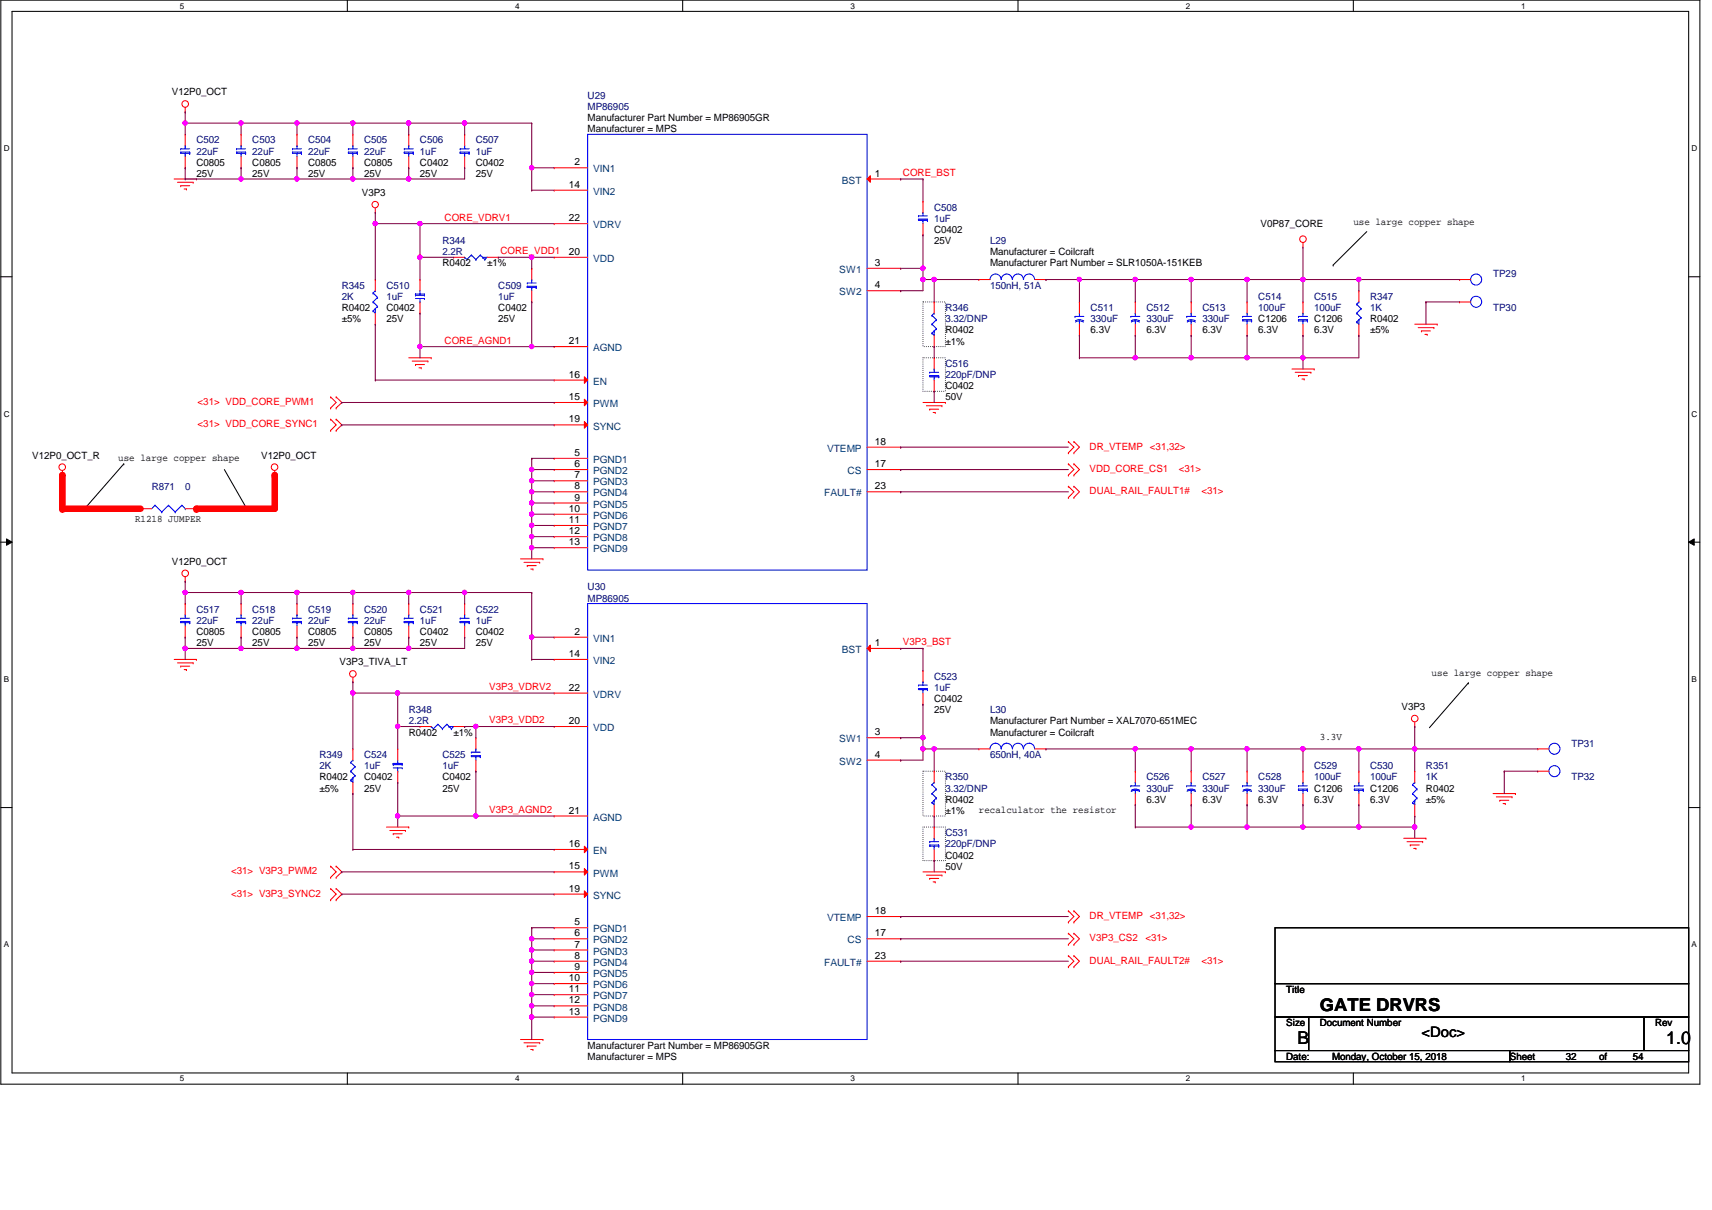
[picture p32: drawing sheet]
<svg xmlns="http://www.w3.org/2000/svg" width="420mm" height="297mm" viewBox="0 0 420 297" stroke-linecap="round" stroke-linejoin="round" font-family="sans-serif">
<defs><g id="words">
<g font-size="4.4">
<text x="323.9" y="248.2">GATE DRVRS</text>
<text x="318.4" y="256.3">B</text>
<text x="408.9" y="256.3">1.0</text>
</g>
<text font-size="3.6" x="348.9" y="254.5">&lt;Doc&gt;</text>
<g font-size="2.5">
<text x="42.2" y="23.4">V12P0_OCT</text>
<text x="144.2" y="29.7">Manufacturer Part Number = MP86905GR</text>
<text x="144.2" y="32.5">Manufacturer = MPS</text>
<text x="48.2" y="40.7">C0805</text>
<text x="61.9" y="40.7">C0805</text>
<text x="75.6" y="40.7">C0805</text>
<text x="89.4" y="40.7">C0805</text>
<text x="103.1" y="40.7">C0402</text>
<text x="116.8" y="40.7">C0402</text>
<text x="141" y="40.6">2</text>
<text x="48.2" y="43.4">25V</text>
<text x="61.9" y="43.4">25V</text>
<text x="75.6" y="43.4">25V</text>
<text x="89.4" y="43.4">25V</text>
<text x="103.1" y="43.4">25V</text>
<text x="116.8" y="43.4">25V</text>
<text x="139.6" y="46.1">14</text>
<text x="214.7" y="43.3">1</text>
<text x="88.8" y="48.1">V3P3</text>
<text x="139.6" y="54.3">22</text>
<text x="229.3" y="57.1">C0402</text>
<text x="229.3" y="59.9">25V</text>
<text x="309.4" y="55.8">V0P87_CORE</text>
<text x="332.1" y="55.2">use large copper shape</text>
<text x="108.6" y="65.4">R0402</text>
<text x="119.5" y="65.4">±1%</text>
<text x="139.6" y="62.6">20</text>
<text x="214.7" y="65.3">3</text>
<text x="243" y="62.7">Manufacturer = Coilcraft</text>
<text x="243" y="65.4">Manufacturer Part Number = SLR1050A-151KEB</text>
<text x="214.7" y="70.8">4</text>
<text x="83.9" y="76.4">R0402</text>
<text x="94.9" y="76.4">C0402</text>
<text x="122.3" y="76.4">C0402</text>
<text x="83.9" y="79.1">±5%</text>
<text x="94.9" y="79.1">25V</text>
<text x="122.3" y="79.1">25V</text>
<text x="232" y="81.8">R0402</text>
<text x="267.7" y="81.8">6.3V</text>
<text x="281.4" y="81.8">6.3V</text>
<text x="295.1" y="81.8">6.3V</text>
<text x="308.8" y="79.1">C1206</text>
<text x="308.8" y="81.8">6.3V</text>
<text x="322.5" y="79.1">C1206</text>
<text x="322.5" y="81.8">6.3V</text>
<text x="336.2" y="79.1">R0402</text>
<text x="336.2" y="81.8">±5%</text>
<text x="139.6" y="84.5">21</text>
<text x="232" y="84.6">±1%</text>
<text x="139.6" y="92.7">16</text>
<text x="232" y="95.5">C0402</text>
<text x="139.6" y="98.2">15</text>
<text x="232" y="98.3">50V</text>
<text x="139.6" y="103.7">19</text>
<text x="7.9" y="112.6">V12P0_OCT_R</text>
<text x="29" y="113.1">use large copper shape</text>
<text x="64.1" y="112.6">V12P0_OCT</text>
<text x="141" y="111.9">5</text>
<text x="214.7" y="109.2">18</text>
<text x="141" y="117.4">7</text>
<text x="141" y="114.7">6</text>
<text x="214.7" y="114.7">17</text>
<text x="139.6" y="125.6">10</text>
<text x="141" y="120.1">8</text>
<text x="141" y="122.9">9</text>
<text x="214.7" y="120.1">23</text>
<text x="33.1" y="128.2">R1218 JUMPER</text>
<text x="139.6" y="128.4">11</text>
<text x="139.6" y="131.1">12</text>
<text x="139.6" y="133.9">13</text>
<text x="42.2" y="138.6">V12P0_OCT</text>
<text x="48.2" y="155.9">C0805</text>
<text x="61.9" y="155.9">C0805</text>
<text x="75.6" y="155.9">C0805</text>
<text x="89.4" y="155.9">C0805</text>
<text x="103.1" y="155.9">C0402</text>
<text x="116.8" y="155.9">C0402</text>
<text x="141" y="155.8">2</text>
<text x="48.2" y="158.7">25V</text>
<text x="61.9" y="158.7">25V</text>
<text x="75.6" y="158.7">25V</text>
<text x="89.4" y="158.7">25V</text>
<text x="103.1" y="158.7">25V</text>
<text x="116.8" y="158.7">25V</text>
<text x="139.6" y="161.3">14</text>
<text x="214.7" y="158.6">1</text>
<text x="83.3" y="163.3">V3P3_TIVA_LT</text>
<text x="351.4" y="166">use large copper shape</text>
<text x="139.6" y="169.5">22</text>
<text x="229.3" y="172.4">C0402</text>
<text x="139.6" y="177.8">20</text>
<text x="229.3" y="175.1">25V</text>
<text x="243" y="177.8">Manufacturer Part Number = XAL7070-651MEC</text>
<text x="343.9" y="174.3">V3P3</text>
<text x="100.3" y="180.6">R0402</text>
<text x="111.3" y="180.6">±1%</text>
<text x="214.7" y="180.5">3</text>
<text x="243" y="180.6">Manufacturer = Coilcraft</text>
<text x="323.9" y="181.7">3.3V</text>
<text x="78.4" y="191.6">R0402</text>
<text x="89.4" y="191.6">C0402</text>
<text x="108.6" y="191.6">C0402</text>
<text x="214.7" y="186">4</text>
<text x="78.4" y="194.3">±5%</text>
<text x="89.4" y="194.3">25V</text>
<text x="108.6" y="194.3">25V</text>
<text x="232" y="197.1">R0402</text>
<text x="281.4" y="197.1">6.3V</text>
<text x="295.1" y="197.1">6.3V</text>
<text x="308.8" y="197.1">6.3V</text>
<text x="322.5" y="194.3">C1206</text>
<text x="322.5" y="197.1">6.3V</text>
<text x="336.2" y="194.3">C1206</text>
<text x="336.2" y="197.1">6.3V</text>
<text x="350" y="194.3">R0402</text>
<text x="350" y="197.1">±5%</text>
<text x="139.6" y="199.7">21</text>
<text x="232" y="199.8">±1%</text>
<text x="240.2" y="199.5">recalculator the resistor</text>
<text x="139.6" y="207.9">16</text>
<text x="139.6" y="213.4">15</text>
<text x="232" y="210.8">C0402</text>
<text x="232" y="213.5">50V</text>
<text x="139.6" y="218.9">19</text>
<text x="141" y="227.2">5</text>
<text x="214.7" y="224.4">18</text>
<text x="141" y="232.6">7</text>
<text x="141" y="229.9">6</text>
<text x="214.7" y="229.9">17</text>
<text x="141" y="235.4">8</text>
<text x="141" y="238.1">9</text>
<text x="214.7" y="235.4">23</text>
<text x="139.6" y="240.9">10</text>
<text x="139.6" y="243.6">11</text>
<text x="315.7" y="243.7">Title</text>
<text x="139.6" y="246.3">12</text>
<text x="139.6" y="249.1">13</text>
<text x="315.7" y="251.9">Size</text>
<text x="323.9" y="251.9">Document Number</text>
<text x="406.2" y="251.9">Rev</text>
<text x="144.2" y="257.4">Manufacturer Part Number = MP86905GR</text>
<text x="144.2" y="260.1">Manufacturer = MPS</text>
<text x="315.7" y="260.1">Date:</text>
<text x="326.9" y="260.1">Monday, October 15, 2018</text>
<text x="370.5" y="260.1">Sheet</text>
<text x="384.2" y="260.1">32</text>
<text x="392.5" y="260.1">of</text>
<text x="400.7" y="260.1">54</text>
</g>
<g font-size="2.5" fill="#000080">
<text x="144.2" y="24.3">U29</text>
<text x="144.2" y="27">MP86905</text>
<text x="48.2" y="35.2">C502</text>
<text x="61.9" y="35.2">C503</text>
<text x="75.6" y="35.2">C504</text>
<text x="89.4" y="35.2">C505</text>
<text x="103.1" y="35.2">C506</text>
<text x="116.8" y="35.2">C507</text>
<text x="48.2" y="38">22uF</text>
<text x="61.9" y="38">22uF</text>
<text x="75.6" y="38">22uF</text>
<text x="89.4" y="38">22uF</text>
<text x="103.1" y="38">1uF</text>
<text x="116.8" y="38">1uF</text>
<text x="229.3" y="51.7">C508</text>
<text x="108.6" y="59.9">R344</text>
<text x="229.3" y="54.4">1uF</text>
<text x="243" y="59.9">L29</text>
<text x="108.6" y="62.7">2.2R</text>
<text x="83.9" y="70.9">R345</text>
<text x="94.9" y="70.9">C510</text>
<text x="122.3" y="70.9">C509</text>
<text x="243" y="70.9">150nH, 51A</text>
<text x="366.4" y="68.1">TP29</text>
<text x="83.9" y="73.6">2K</text>
<text x="94.9" y="73.6">1uF</text>
<text x="122.3" y="73.6">1uF</text>
<text x="232" y="76.4">R346</text>
<text x="267.7" y="76.4">C511</text>
<text x="281.4" y="76.4">C512</text>
<text x="295.1" y="76.4">C513</text>
<text x="308.8" y="73.6">C514</text>
<text x="308.8" y="76.4">100uF</text>
<text x="322.5" y="73.6">C515</text>
<text x="322.5" y="76.4">100uF</text>
<text x="336.2" y="73.6">R347</text>
<text x="336.2" y="76.4">1K</text>
<text x="366.4" y="76.4">TP30</text>
<text x="232" y="79.1">3.32/DNP</text>
<text x="267.7" y="79.1">330uF</text>
<text x="281.4" y="79.1">330uF</text>
<text x="295.1" y="79.1">330uF</text>
<text x="232" y="90.1">C516</text>
<text x="232" y="92.8">220pF/DNP</text>
<text x="37.2" y="120.3">R871</text>
<text x="45.5" y="120.3">0</text>
<text x="144.2" y="144.9">U30</text>
<text x="144.2" y="147.7">MP86905</text>
<text x="48.2" y="150.4">C517</text>
<text x="48.2" y="153.2">22uF</text>
<text x="61.9" y="150.4">C518</text>
<text x="61.9" y="153.2">22uF</text>
<text x="75.6" y="150.4">C519</text>
<text x="75.6" y="153.2">22uF</text>
<text x="89.4" y="150.4">C520</text>
<text x="89.4" y="153.2">22uF</text>
<text x="103.1" y="150.4">C521</text>
<text x="103.1" y="153.2">1uF</text>
<text x="116.8" y="150.4">C522</text>
<text x="116.8" y="153.2">1uF</text>
<text x="229.3" y="166.9">C523</text>
<text x="229.3" y="169.6">1uF</text>
<text x="100.3" y="175.1">R348</text>
<text x="100.3" y="177.8">2.2R</text>
<text x="243" y="175.1">L30</text>
<text x="385.6" y="183.3">TP31</text>
<text x="78.4" y="186.1">R349</text>
<text x="78.4" y="188.8">2K</text>
<text x="89.4" y="186.1">C524</text>
<text x="89.4" y="188.8">1uF</text>
<text x="108.6" y="186.1">C525</text>
<text x="108.6" y="188.8">1uF</text>
<text x="232" y="191.6">R350</text>
<text x="243" y="186.1">650nH, 40A</text>
<text x="281.4" y="191.6">C526</text>
<text x="295.1" y="191.6">C527</text>
<text x="308.8" y="191.6">C528</text>
<text x="322.5" y="188.8">C529</text>
<text x="322.5" y="191.6">100uF</text>
<text x="336.2" y="188.8">C530</text>
<text x="336.2" y="191.6">100uF</text>
<text x="350" y="188.8">R351</text>
<text x="350" y="191.6">1K</text>
<text x="385.6" y="191.6">TP32</text>
<text x="232" y="194.3">3.32/DNP</text>
<text x="281.4" y="194.3">330uF</text>
<text x="295.1" y="194.3">330uF</text>
<text x="308.8" y="194.3">330uF</text>
<text x="232" y="205.3">C531</text>
<text x="232" y="208">220pF/DNP</text>
</g>
<g font-size="2.5" fill="#004080">
<text x="145.6" y="42.3">VIN1</text>
<text x="145.6" y="47.8">VIN2</text>
<text x="206.6" y="45.1">BST</text>
<text x="145.6" y="56">VDRV</text>
<text x="145.6" y="64.3">VDD</text>
<text x="206" y="67">SW1</text>
<text x="206" y="72.5">SW2</text>
<text x="145.6" y="86.2">AGND</text>
<text x="145.6" y="94.4">EN</text>
<text x="145.6" y="99.9">PWM</text>
<text x="145.6" y="105.5">SYNC</text>
<text x="145.6" y="113.7">PGND1</text>
<text x="203" y="110.9">VTEMP</text>
<text x="145.6" y="119.2">PGND3</text>
<text x="145.6" y="116.4">PGND2</text>
<text x="208" y="116.4">CS</text>
<text x="145.6" y="121.9">PGND4</text>
<text x="145.6" y="124.6">PGND5</text>
<text x="202.3" y="121.9">FAULT#</text>
<text x="145.6" y="127.4">PGND6</text>
<text x="145.6" y="130.1">PGND7</text>
<text x="145.6" y="132.9">PGND8</text>
<text x="145.6" y="135.6">PGND9</text>
<text x="145.6" y="157.6">VIN1</text>
<text x="206.6" y="160.3">BST</text>
<text x="145.6" y="163">VIN2</text>
<text x="145.6" y="171.3">VDRV</text>
<text x="145.6" y="179.5">VDD</text>
<text x="206" y="182.2">SW1</text>
<text x="206" y="187.7">SW2</text>
<text x="145.6" y="201.5">AGND</text>
<text x="145.6" y="209.7">EN</text>
<text x="145.6" y="215.2">PWM</text>
<text x="145.6" y="220.6">SYNC</text>
<text x="203" y="226.1">VTEMP</text>
<text x="145.6" y="228.9">PGND1</text>
<text x="145.6" y="231.6">PGND2</text>
<text x="208" y="231.6">CS</text>
<text x="145.6" y="234.4">PGND3</text>
<text x="145.6" y="237.1">PGND4</text>
<text x="145.6" y="239.9">PGND5</text>
<text x="202.3" y="237.1">FAULT#</text>
<text x="145.6" y="242.6">PGND6</text>
<text x="145.6" y="245.3">PGND7</text>
<text x="145.6" y="248.1">PGND8</text>
<text x="145.6" y="250.8">PGND9</text>
</g>
<g font-size="2.5" fill="#f00">
<text x="221.6" y="43.2">CORE_BST</text>
<text x="109.1" y="54.1">CORE_VDRV1</text>
<text x="122.8" y="62.4">CORE_VDD1</text>
<text x="109.1" y="84.3">CORE_AGND1</text>
<text x="48.5" y="99.4">&lt;31&gt; VDD_CORE_PWM1</text>
<text x="48.5" y="104.9">&lt;31&gt; VDD_CORE_SYNC1</text>
<text x="267.4" y="110.4">DR_VTEMP</text>
<text x="282.2" y="110.4">&lt;31,32&gt;</text>
<text x="267.4" y="115.9">VDD_CORE_CS1</text>
<text x="289.3" y="115.9">&lt;31&gt;</text>
<text x="267.4" y="121.4">DUAL_RAIL_FAULT1#</text>
<text x="294.8" y="121.4">&lt;31&gt;</text>
<text x="221.6" y="158.4">V3P3_BST</text>
<text x="120.1" y="169.4">V3P3_VDRV2</text>
<text x="120.1" y="177.6">V3P3_VDD2</text>
<text x="120.1" y="199.6">V3P3_AGND2</text>
<text x="56.7" y="214.6">&lt;31&gt; V3P3_PWM2</text>
<text x="56.7" y="220.1">&lt;31&gt; V3P3_SYNC2</text>
<text x="267.4" y="225.6">DR_VTEMP</text>
<text x="282.2" y="225.6">&lt;31,32&gt;</text>
<text x="267.4" y="231.1">V3P3_CS2</text>
<text x="281.1" y="231.1">&lt;31&gt;</text>
<text x="267.4" y="236.6">DUAL_RAIL_FAULT2#</text>
<text x="294.8" y="236.6">&lt;31&gt;</text>
</g>
<g font-size="2">
<text x="44.1" y="2.1">5</text>
<text x="126.4" y="2.1">4</text>
<text x="208.7" y="2.1">3</text>
<text x="291" y="2.1">2</text>
<text x="373.3" y="2.1">1</text>
<text x=".9" y="37.1">D</text>
<text x="415.2" y="37.1">D</text>
<text x=".9" y="102.3">C</text>
<text x="415.2" y="102.3">C</text>
<text x=".9" y="167.4">B</text>
<text x="415.2" y="167.4">B</text>
<text x=".9" y="232.6">A</text>
<text x="415.2" y="232.6">A</text>
<text x="44.1" y="265.5">5</text>
<text x="126.4" y="265.5">4</text>
<text x="208.7" y="265.5">3</text>
<text x="291" y="265.5">2</text>
<text x="373.3" y="265.5">1</text>
</g>
</g></defs>
<path d="M.2 0h417v266.1h-417zM3 2.8h411.4v260.6h-411.4z" fill="none" stroke="#000" stroke-width=".25"/>
<g fill="#fff">
<path d="M44.1 .3h1.1v2.2h-1.1z"/>
<path d="M44.1 263.7h1.1v2.2h-1.1z"/>
</g>
<path d="M85.2 0v2.8M85.2 263.4v2.7" fill="none" stroke="#000" stroke-width=".25"/>
<g fill="#fff">
<path d="M126.4 .3h1.1v2.2h-1.1z"/>
<path d="M126.4 263.7h1.1v2.2h-1.1z"/>
</g>
<path d="M167.5 0v2.8M167.5 263.4v2.7" fill="none" stroke="#000" stroke-width=".25"/>
<g fill="#fff">
<path d="M208.7 .3h1.1v2.2h-1.1z"/>
<path d="M208.7 263.7h1.1v2.2h-1.1z"/>
</g>
<path d="M249.8 0v2.8M249.8 263.4v2.7" fill="none" stroke="#000" stroke-width=".25"/>
<g fill="#fff">
<path d="M291 .3h1.1v2.2h-1.1z"/>
<path d="M291 263.7h1.1v2.2h-1.1z"/>
</g>
<path d="M332.1 0v2.8M332.1 263.4v2.7" fill="none" stroke="#000" stroke-width=".25"/>
<g fill="#fff">
<path d="M373.3 .3h1.1v2.2h-1.1z"/>
<path d="M373.3 263.7h1.1v2.2h-1.1z"/>
<path d="M.9 35.3h1.4v2.2h-1.4z"/>
<path d="M415.2 35.3h1.3v2.2h-1.3z"/>
<path d="M.9 100.5h1.4v2.2h-1.4z"/>
<path d="M415.2 100.5h1.3v2.2h-1.3z"/>
</g>
<path d="M.2 67.9h2.8M414.4 67.9h2.8" fill="none" stroke="#000" stroke-width=".25"/>
<g fill="#fff">
<path d="M.9 165.7h1.3v2.2h-1.3z"/>
<path d="M415.2 165.7h1.3v2.2h-1.3z"/>
</g>
<path d="M.2 133.1h2.8M1.6 132.3l1.4 .8-1.4 .8zM414.4 133.1l1.4-.8v1.6zM414.4 133.1h2.8" fill="none" stroke="#000" stroke-width=".25"/>
<path d="M1.6 132.3l1.4 .8-1.4 .8zM414.4 133.1l1.4-.8v1.6z" fill="#000"/>
<g fill="#fff">
<path d="M.9 230.8h1.3v2.2h-1.3z"/>
<path d="M415.2 230.8h1.3v2.2h-1.3z"/>
</g>
<g fill="none" stroke="#000" stroke-width=".25">
<path d="M335.4 56.9l-8.2 8.2M327.2 65.1h.1M30.4 113.9h.1M30.4 113.9l-9.6 11M55.1 115.3l5.5 9.6M60.6 124.9h.1M360.4 167.6h.1M360.4 167.6l-9.6 11M.2 198.2h2.8M414.4 198.2h2.8M312.9 227.8h101.5v13.7h-101.5zM312.9 241.5h101.5v8.2h-101.5z"/>
<path d="M312.9 249.7h8.3v8.2h-8.3zM312.9 257.9h57.6v2.7h-57.6zM321.2 249.7h82.3v8.2h-82.3zM370.5 257.9h43.9v2.7h-43.9zM403.5 249.7h10.9v8.2h-10.9z"/>
</g>
<path d="M226.5 74.1h5.5v11h-5.5zM226.5 87.8h5.5v8.3h-5.5zM226.5 189.3h5.5v11h-5.5zM226.5 203h5.5v8.3h-5.5z" fill="none" stroke="#000" stroke-width=".25" stroke-dasharray="0 .5"/>
<g fill="none" stroke="#f00" stroke-width=".25">
<path d="M45.5 27.5h.1M45.5 26.4v1.1M114 33h.1M114 33v2.7M114 38.4v2.8M42.7 43.9h5.5M43.5 44.7h3.9M44.4 45.6h.1M44.4 45.6h2.2M45.2 46.4h.6M45.8 46.4h.1M47.4 44.7h.1"/>
<path d="M48.2 43.9h.1M92.1 52.2h.1M92.1 51.1v1.1M114 41.2h.1M319.8 59.6v1.1M111.3 63.2h.1M111.3 63.2h2.7M119.5 63.2h2.8M122.3 63.2h.1M319.8 60.7h.1M347.2 79.6h5.5M352.7 79.6h.1"/>
<path d="M358.2 74.1h.1M358.2 74.1h2.7M81.1 97.5h.1M81.1 97.5l1.4 1.3-1.4 1.4M82.5 97.5h.1M82.5 97.5l1.4 1.3-1.4 1.4M100.3 87.8h5.5M101.2 88.6h3.8M102 89.5h.1M102 89.5h2.2M102.8 90.3h.6M103.4 90.3h.1"/>
<path d="M105 88.6h.1M105.8 87.8h.1M226.5 98.8h5.5M227.4 99.6h3.8M229.3 96.1h.1M229.3 87.8h.1M229.3 87.8v2.8M229.3 93.3v2.8M231.2 99.6h.1M232 98.8h.1M317.1 90.6h5.4M317.9 91.4h3.8"/>
<path d="M318.7 92.2h.1M318.7 92.2h2.2M319.5 93h.6M320.1 93h.1M321.7 91.4h.1M322.5 90.6h.1M348.1 80.4h3.8M348.9 81.2h.1M348.9 81.2h2.2M349.7 82.1h.6M350.3 82.1h.1M351.9 80.4h.1"/>
<path d="M15.3 116.6h.1M15.3 115.5v1.1M67.4 116.6h.1M67.4 115.5v1.1M81.1 100.2h.1M81.1 102.9h.1M81.1 105.7h.1M81.1 102.9l1.4 1.4-1.4 1.4M82.5 100.2h.1M82.5 105.7h.1M82.5 102.9h.1M82.5 102.9l1.4 1.4-1.4 1.4"/>
<path d="M228.2 100.5h.1M228.2 100.5h2.2M229 101.3h.5M229.5 101.3h.1M262.2 113.9h.1M262.2 116.6h.1M262.2 108.4h.1M262.2 111.2h.1M262.2 119.4h.1M262.2 113.9l1.4 1.4-1.4 1.3M262.2 108.4l1.4 1.4-1.4 1.4M262.2 119.4l1.4 1.3-1.4 1.4"/>
<path d="M263.6 113.9h.1M263.6 116.6h.1M263.6 108.4h.1M263.6 111.2h.1M263.6 119.4h.1M263.6 113.9l1.3 1.4-1.3 1.3M263.6 108.4l1.3 1.4-1.3 1.4M263.6 119.4l1.3 1.3-1.3 1.4M127.8 137.2h5.5M128.6 138h3.8M129.4 138.9h.1M129.4 138.9h2.2"/>
<path d="M130.2 139.7h.6M130.8 139.7h.1M132.4 138h.1M133.3 137.2h.1M262.2 122.1h.1M263.6 122.1h.1M45.5 142.7h.1M45.5 141.6v1.1M72.9 156.4h.1M72.9 148.2h.1M72.9 148.2v2.7M72.9 153.7v2.7"/>
<path d="M42.7 161.9h5.5M43.5 162.7h3.9M44.4 163.5h.1M44.4 163.5h2.2M45.2 164.4h.6M45.8 164.4h.1M47.4 162.7h.1M48.2 161.9h.1M86.6 167.4h.1M86.6 166.3v1.1M136 170.1h.1M136 178.4h.1"/>
<path d="M136 170.1h8.2M136 178.4h8.2M347.2 178.4h.1M347.2 177.2v1.2M116.8 189.3h.1M116.8 181.1h.1M116.8 181.1v2.8M116.8 186.6v2.7M347.2 189.3h.1M347.2 189.3v2.8M347.2 197.6v2.7M366.4 194.8h5.5"/>
<path d="M367.2 195.6h3.9M368.1 196.5h.1M368.1 196.5h2.2M368.9 197.3h.5M369.4 197.3h.1M371.1 195.6h.1M371.9 194.8h.1M377.4 183.9h.1M377.4 189.3h.1M377.4 183.9h2.7M377.4 189.3h2.7M81.1 212.6h.1"/>
<path d="M81.1 215.4h.1M81.1 218.1h.1M81.1 212.6l1.4 1.4-1.4 1.4M81.1 218.1l1.4 1.4-1.4 1.4M82.5 215.4h.1M82.5 212.6h.1M82.5 218.1h.1M82.5 212.6l1.4 1.4-1.4 1.4M82.5 218.1l1.4 1.4-1.4 1.4M94.9 203h5.4M95.7 203.9h3.8M96.5 204.7h.1"/>
<path d="M96.5 204.7h2.2M97.3 205.5h.6M97.9 205.5h.1M99.5 203.9h.1M100.3 203h.1M136 200.3h.1M136 200.3h8.2M226.5 214h5.5M227.4 214.8h3.8M228.2 215.6h.1M228.2 215.6h2.2M229 216.5h.5"/>
<path d="M229.5 216.5h.1M231.2 214.8h.1M232 214h.1M344.5 205.8h5.5M345.3 206.6h3.9M346.1 207.4h.1M346.1 207.4h2.2M347 208.3h.5M347.2 200.3h.1M347.5 208.3h.1M349.2 206.6h.1M350 205.8h.1"/>
<path d="M81.1 220.9h.1M82.5 220.9h.1M262.2 229.1h.1M262.2 231.9h.1M262.2 223.6h.1M262.2 226.4h.1M262.2 234.6h.1M262.2 237.3h.1M262.2 229.1l1.4 1.4-1.4 1.4M262.2 223.6l1.4 1.4-1.4 1.4M262.2 234.6l1.4 1.4-1.4 1.3M263.6 229.1h.1"/>
<path d="M263.6 231.9h.1M263.6 223.6h.1M263.6 226.4h.1M263.6 234.6h.1M263.6 237.3h.1M263.6 229.1l1.3 1.4-1.3 1.4M263.6 223.6l1.3 1.4-1.3 1.4M263.6 234.6l1.3 1.4-1.3 1.3M127.8 255.2h5.5M128.6 256h3.8M129.4 256.8h.1M129.4 256.8h2.2"/>
<path d="M130.2 257.6h.6M130.8 257.6h.1M132.4 256h.1M133.3 255.2h.1"/>
<circle cx="45.5" cy="25.5" r=".81"/>
<circle cx="92.1" cy="50.2" r=".78"/>
<circle cx="319.8" cy="58.7" r=".81"/>
<circle cx="15.3" cy="114.7" r=".81"/>
<circle cx="67.4" cy="114.7" r=".81"/>
<circle cx="45.5" cy="140.8" r=".81"/>
<circle cx="86.6" cy="165.4" r=".81"/>
<circle cx="347.2" cy="176.4" r=".81"/>
</g>
<g fill="none" stroke="#00f" stroke-width=".25">
<path d="M112.9 36.5h.1M112.9 37.3h.1M112.9 37.3v.3h2.2M112.9 36.5h2.2M112.9 37.3h2.2M114 37.6h.1M114 35.7h.1M114 35.7v.8M114 37.6v.8M115.1 37.6h.1M115.1 37.3h.1M115.1 37.3v.3"/>
<path d="M114 63.2h.1M114 63.2l.6 .5M114.6 63.7h.1M115.7 62.6h.1M115.7 62.6l1.1 1.1M115.7 62.6l-1.1 1.1M116.8 63.7h.1M117.9 62.6h.1M117.9 62.6l1.1 1.1M117.9 62.6l-1.1 1.1M118.4 63.2h.1M118.4 63.2h1.1l-.5 .5"/>
<path d="M119 63.7h.1M228.2 91.4h.1M228.2 92.2h.1M228.2 92.2v.3h2.2M228.2 91.4h2.2M228.2 92.2h2.2M229.3 92.5h.1M229.3 90.6h.1M229.3 90.6v.8M229.3 92.5v.8M230.4 92.5h.1M230.4 92.2h.1"/>
<path d="M230.4 92.2v.3M71.8 151.8h.1M71.8 152.6h.1M71.8 152.6v.3h2.2M71.8 151.8h2.2M71.8 152.6h2.2M72.9 152.9h.1M72.9 150.9h.1M72.9 150.9v.9M72.9 152.9v.8M74 152.9h.1M74 152.6h.1"/>
<path d="M74 152.6v.3M144.2 148.2h68.6v107h-68.6zM115.7 184.7h.1M115.7 185.5h.1M115.7 185.5v.3h2.2M115.7 184.7h2.2M115.7 185.5h2.2M116.8 185.8h.1M116.8 183.9h.1M116.8 183.9v.8M116.8 185.8v.8M117.9 185.8h.1"/>
<path d="M117.9 185.5h.1M117.9 185.5v.3M346.7 197h.1M346.7 194.8h.1M346.7 192.6h.1M346.7 194.8l1.1 1.1M346.7 192.6l1.1 1.1M347.2 192.1h.1M347.2 196.5h.1M347.2 196.5v1.1l-.5-.6M347.2 192.1l-.5 .5M347.8 195.9h.1"/>
<path d="M347.8 193.7h.1M347.8 195.9l-1.1 1.1M347.8 193.7l-1.1 1.1"/>
<circle cx="362.3" cy="74.1" r="1.35"/>
<circle cx="381.5" cy="183.8" r="1.35"/>
<circle cx="381.5" cy="189.3" r="1.35"/>
</g>
<path d="M143.4 207.7l.8 .8-.8 .8z" fill="#f00"/>
<path d="M136 208.5h.1M136 208.5h8.2M143.4 207.7l.8 .8-.8 .8z" fill="none" stroke="#f00" stroke-width=".25"/>
<path d="M143.4 213.2l.8 .8-.8 .8z" fill="#f00"/>
<path d="M136 156.4h.1M136 156.4h8.2M136 161.9h.1M136 161.9h8.2M136 214h.1M136 214h8.2M143.4 213.2l.8 .8-.8 .8zM212.8 225h8.3M221.1 225h.1" fill="none" stroke="#f00" stroke-width=".25"/>
<path d="M143.4 218.7l.8 .8-.8 .8z" fill="#f00"/>
<path d="M136 219.5h.1M136 219.5h8.2M143.4 218.7l.8 .8-.8 .8zM212.8 230.5h8.3M212.8 236h8.3M221.1 230.5h.1M221.1 236h.1" fill="none" stroke="#f00" stroke-width=".25"/>
<path d="M212.8 159.2l.8-.8v1.6z" fill="#f00"/>
<g fill="none" stroke="#f00" stroke-width=".25">
<path d="M45.5 33h.1M45.5 33v2.7M45.5 38.4v2.8M72.9 33h.1M72.9 33v2.7M72.9 38.4v2.8M100.3 33h.1M100.3 33v2.7M100.3 38.4v2.8M45.5 41.2h.1M72.9 41.2h.1M100.3 41.2h.1"/>
<path d="M136 54.9h.1M136 54.9h8.2M92.1 79.6h.1M92.1 68.6h.1M92.1 68.6v2.8M92.1 76.9v2.7M103.1 68.6h.1M103.1 76.9h.1M103.1 68.6v2.8M103.1 74.1v2.8M136 63.2h.1M136 63.2h8.2"/>
<path d="M240.2 68.6h.1M240.2 68.6h2.8M253.9 68.6h2.8M256.7 68.6h.1M264.9 74.1h.1M264.9 74.1v2.8M264.9 79.6v2.7M278.6 74.1h.1M278.6 74.1v2.8M278.6 79.6v2.7M292.3 74.1h.1M292.3 74.1v2.8"/>
<path d="M292.3 79.6v2.7M319.8 74.1h.1M319.8 74.1v2.8M319.8 79.6v2.7M333.5 71.4h.1M333.5 71.4v2.7M333.5 79.6v2.7M136 85.1h.1M136 85.1h8.2M264.9 82.3h.1M278.6 82.3h.1M292.3 82.3h.1"/>
<path d="M319.8 82.3h.1M333.5 82.3h.1M34.5 124.9h.1M34.5 124.9h2.7M45.5 124.9h2.7M48.2 124.9h.1M45.5 156.4h.1M45.5 148.2h.1M45.5 148.2v2.7M45.5 153.7v2.7M59.2 156.4h.1M59.2 148.2h.1"/>
<path d="M59.2 148.2v2.7M59.2 153.7v2.7M86.6 156.4h.1M86.6 148.2h.1M86.6 148.2v2.7M86.6 153.7v2.7M100.3 156.4h.1M100.3 148.2h.1M100.3 148.2v2.7M100.3 153.7v2.7M114 156.4h.1M114 148.2h.1"/>
<path d="M114 148.2v2.7M114 153.7v2.7M212.8 159.2l.8-.8v1.6zM212.8 159.2h8.3M221.1 159.2h.1M226.5 172.9h.1M226.5 164.6h.1M226.5 164.6v2.8M226.5 170.1v2.8M86.6 194.8h.1M86.6 183.9h.1M86.6 183.9v2.7"/>
<path d="M86.6 192.1v2.7M97.6 183.9h.1M97.6 192.1h.1M97.6 183.9v2.7M97.6 189.3v2.8M212.8 181.1h8.3M212.8 186.6h8.3M221.1 181.1h.1M221.1 186.6h.1M229.3 189.3h.1M229.3 189.3v2.8M229.3 197.6v2.7"/>
<path d="M240.2 183.9h.1M240.2 183.9h2.8M253.9 183.9h2.8M256.7 183.9h.1M278.6 189.3h.1M278.6 197.6h.1M278.6 189.3v2.8M278.6 194.8v2.8M292.3 189.3h.1M292.3 197.6h.1M292.3 189.3v2.8M292.3 194.8v2.8"/>
<path d="M306.1 189.3h.1M306.1 197.6h.1M306.1 189.3v2.8M306.1 194.8v2.8M319.8 197.6h.1M319.8 189.3h.1M319.8 189.3v2.8M319.8 194.8v2.8M229.3 200.3h.1M136 227.8h.1M136 233.2h.1M136 230.5h.1"/>
<path d="M136 236h.1M136 238.7h.1M136 227.8h8.2M136 233.2h8.2M136 230.5h8.2M136 236h8.2M136 238.7h8.2M136 241.5h.1M136 244.2h.1M136 246.9h.1M136 249.7h.1M136 241.5h8.2"/>
<path d="M136 244.2h8.2M136 246.9h8.2M136 249.7h8.2"/>
</g>
<g fill="none" stroke="#00f" stroke-width=".25">
<path d="M44.4 36.5h.1M44.4 37.3h.1M44.4 37.3v.3h2.2M44.4 36.5h2.2M44.4 37.3h2.2M45.5 37.6h.1M45.5 35.7h.1M45.5 35.7v.8M45.5 37.6v.8M46.6 37.6h.1M46.6 37.3h.1M46.6 37.3v.3"/>
<path d="M71.8 36.5h.1M71.8 37.3h.1M71.8 37.3v.3h2.2M71.8 36.5h2.2M71.8 37.3h2.2M72.9 37.6h.1M72.9 35.7h.1M72.9 35.7v.8M72.9 37.6v.8M74 37.6h.1M74 37.3h.1M74 37.3v.3"/>
<path d="M99.2 36.5h.1M99.2 37.3h.1M99.2 37.3v.3h2.2M99.2 36.5h2.2M99.2 37.3h2.2M100.3 37.6h.1M100.3 35.7h.1M100.3 35.7v.8M100.3 37.6v.8M101.4 37.6h.1M101.4 37.3h.1M101.4 37.3v.3"/>
<path d="M144.2 33h68.6v107h-68.6zM91.6 76.3h.1M91.6 74.1h.1M91.6 71.9h.1M91.6 74.1l1.1 1.1M91.6 71.9l1.1 1.1M92.1 71.4h.1M92.1 75.8h.1M92.1 75.8v1.1l-.5-.6M92.1 71.4l-.5 .5M92.7 75.2h.1M92.7 73h.1"/>
<path d="M92.7 75.2l-1.1 1.1M92.7 73l-1.1 1.1M102 72.2h.1M102 72.5h.1M102 72.2h2.2v.3M102 73.3h2.2M102 72.5h2.2M102 72.2v.3M103.1 72.2h.1M103.1 74.1h.1M103.1 71.4v.8M103.1 73.3v.8"/>
<path d="M104.2 73.3h.1M104.2 72.5h.1M243 68.6a1.35 1.35 0 0 1 1.3-1.3 1.35 1.35 0 0 1 1.4 1.3M245.7 68.6a1.35 1.35 0 0 1 1.4-1.3 1.35 1.35 0 0 1 1.3 1.3M248.5 68.6a1.33 1.33 0 0 1 1.3-1.3 1.33 1.33 0 0 1 1.4 1.3M251.2 68.6a1.35 1.35 0 0 1 1.3-1.3 1.35 1.35 0 0 1 1.4 1.3M263.8 77.7h.1M263.8 77.7h2.2M263.9 79a1.94 1.94 0 0 1 2 .1M263.9 78.7a2.02 2.02 0 0 1 2.1 .1M264.9 78.8h.1M264.9 76.9h.1"/>
<path d="M264.9 76.9v.8M264.9 78.8v.8M277.5 77.7h.1M277.5 77.7h2.2M277.7 79a1.94 1.94 0 0 1 1.9 .1M277.7 78.7a2.02 2.02 0 0 1 2 .1M278.6 78.8h.1M278.6 76.9h.1M278.6 76.9v.8M278.6 78.8v.8M291.2 77.7h.1M291.2 77.7h2.2"/>
<path d="M291.4 79a1.94 1.94 0 0 1 2 .1M291.4 78.7a2.02 2.02 0 0 1 2 .1M292.3 78.8h.1M292.3 76.9h.1M292.3 76.9v.8M292.3 78.8v.8M318.7 77.7h.1M318.7 78.5h.1M318.7 78.5v.3h2.2M318.7 77.7h2.2M318.7 78.5h2.2M319.8 78.8h.1"/>
<path d="M319.8 76.9h.1M319.8 76.9v.8M319.8 78.8v.8M320.9 78.8h.1M320.9 78.5h.1M320.9 78.5v.3M332.9 79h.1M332.9 76.9h.1M332.9 74.7h.1M332.9 76.9l1.1 1.1M332.9 74.7l1.1 1.1M333.5 74.1h.1"/>
<path d="M333.5 78.5h.1M333.5 78.5v1.1l-.6-.6M333.5 74.1l-.6 .6M334 78h.1M334 75.8h.1M334 78l-1.1 1M334 75.8l-1.1 1.1M38 124h.1M38 124l-.8 .9M38 124l1.7 1.7M39.7 125.7h.1M41.3 124h.1"/>
<path d="M41.3 124l-1.6 1.7M41.3 124l1.7 1.7M43 125.7h.1M44.7 124h.1M44.7 124l-1.7 1.7M44.7 124l.8 .9M45.5 124.9h.1M44.4 151.8h.1M44.4 152.6h.1M44.4 152.6v.3h2.2M44.4 151.8h2.2M44.4 152.6h2.2"/>
<path d="M45.5 152.9h.1M45.5 150.9h.1M45.5 150.9v.9M45.5 152.9v.8M46.6 152.9h.1M46.6 152.6h.1M46.6 152.6v.3M58.1 151.8h.1M58.1 152.6h.1M58.1 152.6v.3h2.2M58.1 151.8h2.2M58.1 152.6h2.2"/>
<path d="M59.2 152.9h.1M59.2 150.9h.1M59.2 150.9v.9M59.2 152.9v.8M60.3 152.9h.1M60.3 152.6h.1M60.3 152.6v.3M85.5 151.8h.1M85.5 152.6h.1M85.5 152.6v.3h2.2M85.5 151.8h2.2M85.5 152.6h2.2"/>
<path d="M86.6 152.9h.1M86.6 150.9h.1M86.6 150.9v.9M86.6 152.9v.8M87.7 152.9h.1M87.7 152.6h.1M87.7 152.6v.3M99.2 151.8h.1M99.2 152.6h.1M99.2 152.6v.3h2.2M99.2 151.8h2.2M99.2 152.6h2.2"/>
<path d="M100.3 152.9h.1M100.3 150.9h.1M100.3 150.9v.9M100.3 152.9v.8M101.4 152.9h.1M101.4 152.6h.1M101.4 152.6v.3M112.9 151.8h.1M112.9 152.6h.1M112.9 152.6v.3h2.2M112.9 151.8h2.2M112.9 152.6h2.2"/>
<path d="M114 152.9h.1M114 150.9h.1M114 150.9v.9M114 152.9v.8M115.1 152.9h.1M115.1 152.6h.1M115.1 152.6v.3M225.4 168.2h.1M225.4 169h.1M225.4 169v.3h2.2M225.4 168.2h2.2M225.4 169h2.2"/>
<path d="M226.5 169.3h.1M226.5 167.4h.1M226.5 167.4v.8M226.5 169.3v.8M227.6 169.3h.1M227.6 169h.1M227.6 169v.3M86.1 191.5h.1M86.1 189.3h.1M86.1 187.2h.1M86.1 189.3l1.1 1.1M86.1 187.2l1.1 1"/>
<path d="M86.6 186.6h.1M86.6 191h.1M86.6 191v1.1l-.5-.6M86.6 186.6l-.5 .6M87.2 190.4h.1M87.2 188.2h.1M87.2 190.4l-1.1 1.1M87.2 188.2l-1.1 1.1M96.5 187.4h.1M96.5 187.7h.1M96.5 187.4h2.2v.3M96.5 188.5h2.2"/>
<path d="M96.5 187.7h2.2M96.5 187.4v.3M97.6 187.4h.1M97.6 189.3h.1M97.6 186.6v.8M97.6 188.5v.8M98.7 188.5h.1M98.7 187.7h.1M228.7 197h.1M228.7 194.8h.1M228.7 192.6h.1M228.7 194.8l1.1 1.1"/>
<path d="M228.7 192.6l1.1 1.1M229.3 192.1h.1M229.3 196.5h.1M229.3 196.5v1.1l-.6-.6M229.3 192.1l-.6 .5M229.8 195.9h.1M229.8 193.7h.1M229.8 195.9l-1.1 1.1M229.8 193.7l-1.1 1.1M243 183.9a1.36 1.36 0 0 1 1.3-1.4 1.36 1.36 0 0 1 1.4 1.4M245.7 183.9a1.36 1.36 0 0 1 1.4-1.4 1.36 1.36 0 0 1 1.3 1.4M251.2 183.8a1.33 1.33 0 0 0-1.4-1.3 1.33 1.33 0 0 0-1.3 1.4"/>
<path d="M251.2 183.9a1.36 1.36 0 0 1 1.3-1.4 1.36 1.36 0 0 1 1.4 1.4M277.5 192.9h.1M277.5 192.9h2.2M277.6 194.3a2.1 2.1 0 0 1 2.1 0M277.7 194a2.02 2.02 0 0 1 2 0M278.6 194h.1M278.6 192.1h.1M278.6 192.1v.8M278.6 194v.8M291.2 192.9h.1M291.2 192.9h2.2M291.3 194.3a2.1 2.1 0 0 1 2.1 0"/>
<path d="M291.4 194a2.02 2.02 0 0 1 2 0M292.3 194h.1M292.3 192.1h.1M292.3 192.1v.8M292.3 194v.8M305 192.9h.1M305 192.9h2.2M305 194.3a2.1 2.1 0 0 1 2.1 0M305.1 194a2.02 2.02 0 0 1 2 0M306.1 194h.1M306.1 192.1h.1M306.1 192.1v.8"/>
<path d="M306.1 194v.8M318.7 192.9h.1M318.7 193.7h.1M318.7 193.7v.3h2.2M318.7 192.9h2.2M318.7 193.7h2.2M319.8 194h.1M319.8 192.1h.1M319.8 192.1v.8M319.8 194v.8M320.9 194h.1M320.9 193.7h.1"/>
<path d="M320.9 193.7v.3"/>
</g>
<path d="M143.4 92.5l.8 .8-.8 .8z" fill="#f00"/>
<path d="M136 93.3h.1M136 93.3h8.2M143.4 92.5l.8 .8-.8 .8z" fill="none" stroke="#f00" stroke-width=".25"/>
<path d="M143.4 98l.8 .8-.8 .8z" fill="#f00"/>
<path d="M136 41.2h.1M136 46.7h.1M136 41.2h8.2M136 46.7h8.2M136 98.8h.1M136 98.8h8.2M143.4 98l.8 .8-.8 .8zM212.8 109.8h8.3M221.1 109.8h.1" fill="none" stroke="#f00" stroke-width=".25"/>
<path d="M143.4 103.5l.8 .8-.8 .8z" fill="#f00"/>
<path d="M136 104.3h.1M136 104.3h8.2M143.4 103.5l.8 .8-.8 .8zM212.8 115.3h8.3M221.1 115.3h.1M212.8 120.7h8.3M221.1 120.7h.1" fill="none" stroke="#f00" stroke-width=".25"/>
<path d="M212.8 43.9l.8-.8v1.6z" fill="#f00"/>
<g fill="none" stroke="#f00" stroke-width=".25">
<path d="M59.2 33h.1M59.2 33v2.7M59.2 38.4v2.8M86.6 33h.1M86.6 33v2.7M86.6 38.4v2.8M59.2 41.2h.1M86.6 41.2h.1M212.8 43.9l.8-.8v1.6zM212.8 43.9h8.3M221.1 43.9h.1M226.5 57.7h.1"/>
<path d="M226.5 49.4h.1M226.5 49.4v2.8M226.5 54.9v2.8M130.5 74.1h.1M130.5 65.9h.1M130.5 65.9v2.7M130.5 71.4v2.7M212.8 65.9h8.3M212.8 71.4h8.3M221.1 65.9h.1M221.1 71.4h.1M229.3 74.1h.1"/>
<path d="M229.3 74.1v2.8M306.1 74.1h.1M306.1 74.1v2.8M306.1 79.6v2.7M358.2 68.6h.1M358.2 68.6h2.7M229.3 85.1h.1M229.3 82.3v2.8M306.1 82.3h.1M136 112.5h.1M136 118h.1M136 115.3h.1"/>
<path d="M136 112.5h8.2M136 118h8.2M136 115.3h8.2M136 120.7h.1M136 123.5h.1M136 126.2h.1M136 129h.1M136 131.7h.1M136 134.5h.1M136 120.7h8.2M136 123.5h8.2M136 126.2h8.2"/>
<path d="M136 129h8.2M136 131.7h8.2M136 134.5h8.2M103.1 178.4h.1M103.1 178.4h2.7M111.3 178.4h2.7M114 178.4h.1M333.5 197.6h.1M333.5 189.3h.1M333.5 189.3v2.8M333.5 194.8v2.8M229.3 211.3h.1"/>
<path d="M229.3 203h.1M229.3 203v2.8M229.3 208.5v2.8"/>
</g>
<g fill="none" stroke="#00f" stroke-width=".25">
<path d="M58.1 36.5h.1M58.1 37.3h.1M58.1 37.3v.3h2.2M58.1 36.5h2.2M58.1 37.3h2.2M59.2 37.6h.1M59.2 35.7h.1M59.2 35.7v.8M59.2 37.6v.8M60.3 37.6h.1M60.3 37.3h.1M60.3 37.3v.3"/>
<path d="M85.5 36.5h.1M85.5 37.3h.1M85.5 37.3v.3h2.2M85.5 36.5h2.2M85.5 37.3h2.2M86.6 37.6h.1M86.6 35.7h.1M86.6 35.7v.8M86.6 37.6v.8M87.7 37.6h.1M87.7 37.3h.1M87.7 37.3v.3"/>
<path d="M225.4 53h.1M225.4 53.8h.1M225.4 53.8v.3h2.2M225.4 53h2.2M225.4 53.8h2.2M226.5 54.1h.1M226.5 52.2h.1M226.5 52.2v.8M226.5 54.1v.8M227.6 54.1h.1M227.6 53.8h.1M227.6 53.8v.3"/>
<path d="M129.4 69.5h.1M129.4 70.3h.1M129.4 70.3v.3h2.2M129.4 69.5h2.2M129.4 70.3h2.2M130.5 70.6h.1M130.5 68.6h.1M130.5 68.6v.9M130.5 70.6v.8M131.6 70.6h.1M131.6 70.3h.1M131.6 70.3v.3"/>
<path d="M228.7 79.6h.1M228.7 77.4h.1M228.7 79.6l1.1 1.1M228.7 77.4l1.1 1.1M229.3 76.9h.1M229.3 76.9l-.6 .5M229.8 78.5h.1M229.8 78.5l-1.1 1.1M305 77.7h.1M305 78.5h.1M305 78.5v.3h2.2M305 77.7h2.2"/>
<path d="M305 78.5h2.2M306.1 78.8h.1M306.1 76.9h.1M306.1 76.9v.8M306.1 78.8v.8M307.2 78.8h.1M307.2 78.5h.1M307.2 78.5v.3M228.7 81.8h.1M229.3 81.2h.1M229.3 81.2v1.1l-.6-.5M229.8 80.7h.1"/>
<path d="M229.8 80.7l-1.1 1.1M105.8 178.4h.1M105.8 178.4l.6 .5M106.4 178.9h.1M107.5 177.8h.1M107.5 177.8l1.1 1.1M107.5 177.8l-1.1 1.1M108.6 178.9h.1M109.7 177.8h.1M109.7 177.8l1.1 1.1M109.7 177.8l-1.1 1.1M110.2 178.4h.1"/>
<path d="M110.2 178.4h1.1l-.5 .5M110.8 178.9h.1M332.4 192.9h.1M332.4 193.7h.1M332.4 193.7v.3h2.2M332.4 192.9h2.2M332.4 193.7h2.2M333.5 194h.1M333.5 192.1h.1M333.5 192.1v.8M333.5 194v.8M334.6 194h.1"/>
<path d="M334.6 193.7h.1M334.6 193.7v.3M228.2 206.6h.1M228.2 207.4h.1M228.2 207.4v.3h2.2M228.2 206.6h2.2M228.2 207.4h2.2M229.3 207.7h.1M229.3 205.8h.1M229.3 205.8v.8M229.3 207.7v.8M230.4 207.7h.1"/>
<path d="M230.4 207.4h.1M230.4 207.4v.3"/>
<circle cx="362.3" cy="68.6" r="1.35"/>
</g>
<path d="M45.5 145.5h.1M45.5 145.5h13.7M45.5 145.5v2.7M59.2 145.5h.1M59.2 145.5v2.7M72.9 145.5h.1M72.9 145.5v2.7M86.6 145.5h.1M86.6 145.5h13.7M100.3 145.5h.1M100.3 145.5v2.7" fill="none" stroke="#800040" stroke-width=".25"/>
<circle cx="59.1" cy="145.4" r=".54" fill="#f0f"/>
<circle cx="59.1" cy="145.4" r=".54" fill="none" stroke="#f0f" stroke-width=".25"/>
<circle cx="45.4" cy="145.4" r=".54" fill="#f0f"/>
<circle cx="45.4" cy="145.4" r=".54" fill="none" stroke="#f0f" stroke-width=".25"/>
<path d="M59.2 145.5h.1M59.2 145.5h13.7" fill="none" stroke="#800040" stroke-width=".25"/>
<circle cx="72.9" cy="145.4" r=".54" fill="#f0f"/>
<circle cx="72.9" cy="145.4" r=".54" fill="none" stroke="#f0f" stroke-width=".25"/>
<path d="M86.6 145.5h.1M86.6 145.5v2.7" fill="none" stroke="#800040" stroke-width=".25"/>
<circle cx="86.6" cy="145.4" r=".54" fill="#f0f"/>
<circle cx="86.6" cy="145.4" r=".54" fill="none" stroke="#f0f" stroke-width=".25"/>
<path d="M86.6 159.2h.1M100.3 156.4h.1M100.3 156.4v2.8h-13.7" fill="none" stroke="#800040" stroke-width=".25"/>
<circle cx="86.6" cy="159.1" r=".54" fill="#f0f"/>
<circle cx="86.6" cy="159.1" r=".54" fill="none" stroke="#f0f" stroke-width=".25"/>
<path d="M45.5 159.2h.1M45.5 159.2h13.7" fill="none" stroke="#800040" stroke-width=".25"/>
<circle cx="59.1" cy="159.1" r=".54" fill="#f0f"/>
<circle cx="59.1" cy="159.1" r=".54" fill="none" stroke="#f0f" stroke-width=".25"/>
<circle cx="45.4" cy="159.1" r=".54" fill="#f0f"/>
<circle cx="45.4" cy="159.1" r=".54" fill="none" stroke="#f0f" stroke-width=".25"/>
<path d="M45.5 156.4h.1M45.5 156.4v2.8M59.2 156.4h.1M59.2 159.2h.1M59.2 156.4v2.8M72.9 159.2h.1M72.9 145.5h.1M72.9 156.4h.1M72.9 145.5h13.7M72.9 156.4v2.8M86.6 156.4h.1M86.6 156.4v2.8h-27.4" fill="none" stroke="#800040" stroke-width=".25"/>
<circle cx="72.9" cy="159.1" r=".54" fill="#f0f"/>
<circle cx="72.9" cy="159.1" r=".54" fill="none" stroke="#f0f" stroke-width=".25"/>
<path d="M100.3 159.2h.1M114 156.4h.1M114 156.4v2.8h-13.7" fill="none" stroke="#800040" stroke-width=".25"/>
<circle cx="100.3" cy="159.1" r=".54" fill="#f0f"/>
<circle cx="100.3" cy="159.1" r=".54" fill="none" stroke="#f0f" stroke-width=".25"/>
<path d="M100.3 145.5h.1M100.3 145.5h13.7" fill="none" stroke="#800040" stroke-width=".25"/>
<circle cx="114" cy="145.4" r=".54" fill="#f0f"/>
<circle cx="114" cy="145.4" r=".54" fill="none" stroke="#f0f" stroke-width=".25"/>
<circle cx="100.3" cy="145.4" r=".54" fill="#f0f"/>
<circle cx="100.3" cy="145.4" r=".54" fill="none" stroke="#f0f" stroke-width=".25"/>
<path d="M45.5 142.7h.1M45.5 159.2h.1M45.5 142.7v2.8M45.5 159.2v2.7M114 145.5h.1M114 145.5v2.7M114 145.5h16.5M130.5 156.4h.1M130.5 156.4h5.5" fill="none" stroke="#800040" stroke-width=".25"/>
<circle cx="130.5" cy="156.4" r=".54" fill="#f0f"/>
<circle cx="130.5" cy="156.4" r=".54" fill="none" stroke="#f0f" stroke-width=".25"/>
<path d="M130.5 145.5h.1M130.5 156.4h.1M130.5 145.5v16.4M86.6 167.4h.1M86.6 167.4v2.7M130.5 161.9h.1M130.5 161.9h5.5" fill="none" stroke="#800040" stroke-width=".25"/>
<circle cx="86.6" cy="170.1" r=".54" fill="#f0f"/>
<circle cx="86.6" cy="170.1" r=".54" fill="none" stroke="#f0f" stroke-width=".25"/>
<path d="M97.6 200.3h.1M97.6 200.3v2.7" fill="none" stroke="#800040" stroke-width=".25"/>
<circle cx="97.6" cy="200.3" r=".54" fill="#f0f"/>
<circle cx="97.6" cy="200.3" r=".54" fill="none" stroke="#f0f" stroke-width=".25"/>
<g fill="none" stroke="#800040" stroke-width=".25">
<path d="M221.1 159.2h.1M221.1 159.2h5.4M226.5 159.2h.1M226.5 159.2v5.4M86.6 170.1h.1M86.6 170.1h11M86.6 170.1v13.8M226.5 172.9h.1M226.5 172.9v11M86.6 194.8h.1M86.6 194.8v13.7M221.1 181.1h.1"/>
<path d="M221.1 181.1h5.4M226.5 181.1h.1M83.9 214h.1M83.9 219.5h.1M83.9 214h52.1M83.9 219.5h52.1M86.6 208.5h.1M86.6 208.5h49.4M221.1 230.5h.1M221.1 225h.1M221.1 236h.1M221.1 230.5h41.1"/>
<path d="M221.1 225h41.1M221.1 236h41.1"/>
</g>
<circle cx="226.5" cy="183.8" r=".54" fill="#f0f"/>
<circle cx="226.5" cy="183.8" r=".54" fill="none" stroke="#f0f" stroke-width=".25"/>
<circle cx="226.5" cy="181.1" r=".54" fill="#f0f"/>
<circle cx="226.5" cy="181.1" r=".54" fill="none" stroke="#f0f" stroke-width=".25"/>
<path d="M221.1 186.6h.1M221.1 186.6h5.4M226.5 183.9h.1M226.5 183.9h2.8" fill="none" stroke="#800040" stroke-width=".25"/>
<circle cx="229.2" cy="183.8" r=".54" fill="#f0f"/>
<circle cx="229.2" cy="183.8" r=".54" fill="none" stroke="#f0f" stroke-width=".25"/>
<path d="M226.5 183.9h.1M226.5 183.9v2.7M130.5 227.8h.1M130.5 230.5h.1M130.5 227.8v5.4M130.5 227.8h5.5M130.5 230.5h5.5" fill="none" stroke="#800040" stroke-width=".25"/>
<circle cx="130.5" cy="230.4" r=".54" fill="#f0f"/>
<circle cx="130.5" cy="230.4" r=".54" fill="none" stroke="#f0f" stroke-width=".25"/>
<path d="M130.5 233.2h.1M130.5 233.2h5.5M130.5 233.2v2.8" fill="none" stroke="#800040" stroke-width=".25"/>
<circle cx="130.5" cy="235.9" r=".54" fill="#f0f"/>
<circle cx="130.5" cy="235.9" r=".54" fill="none" stroke="#f0f" stroke-width=".25"/>
<circle cx="130.5" cy="233.2" r=".54" fill="#f0f"/>
<circle cx="130.5" cy="233.2" r=".54" fill="none" stroke="#f0f" stroke-width=".25"/>
<path d="M130.5 236h.1M130.5 236h5.5M130.5 236v2.7" fill="none" stroke="#800040" stroke-width=".25"/>
<circle cx="130.5" cy="238.7" r=".54" fill="#f0f"/>
<circle cx="130.5" cy="238.7" r=".54" fill="none" stroke="#f0f" stroke-width=".25"/>
<path d="M130.5 238.7h.1M130.5 238.7h5.5M130.5 238.7v2.8M130.5 241.5h.1M130.5 241.5h5.5" fill="none" stroke="#800040" stroke-width=".25"/>
<circle cx="130.5" cy="241.4" r=".54" fill="#f0f"/>
<circle cx="130.5" cy="241.4" r=".54" fill="none" stroke="#f0f" stroke-width=".25"/>
<path d="M130.5 244.2h.1M130.5 244.2h5.5" fill="none" stroke="#800040" stroke-width=".25"/>
<circle cx="130.5" cy="244.2" r=".54" fill="#f0f"/>
<circle cx="130.5" cy="244.2" r=".54" fill="none" stroke="#f0f" stroke-width=".25"/>
<path d="M130.5 241.5h.1M130.5 244.2h.1M130.5 241.5v5.4" fill="none" stroke="#800040" stroke-width=".25"/>
<circle cx="130.5" cy="246.9" r=".54" fill="#f0f"/>
<circle cx="130.5" cy="246.9" r=".54" fill="none" stroke="#f0f" stroke-width=".25"/>
<path d="M130.5 246.9h.1M130.5 249.7h.1M130.5 246.9h5.5M130.5 249.7h5.5" fill="none" stroke="#800040" stroke-width=".25"/>
<circle cx="130.5" cy="249.7" r=".54" fill="#f0f"/>
<circle cx="130.5" cy="249.7" r=".54" fill="none" stroke="#f0f" stroke-width=".25"/>
<path d="M292.3 183.9h.1M292.3 183.9h13.8M130.5 246.9h.1M130.5 249.7h.1M130.5 246.9v8.3" fill="none" stroke="#800040" stroke-width=".25"/>
<circle cx="292.3" cy="183.8" r=".54" fill="#f0f"/>
<circle cx="292.3" cy="183.8" r=".54" fill="none" stroke="#f0f" stroke-width=".25"/>
<path d="M278.6 183.9h.1M278.6 197.6h.1M278.6 183.9h13.7M278.6 197.6v5.4M292.3 197.6h.1M292.3 197.6v5.4h-13.7M306.1 183.9h.1M306.1 183.9v5.4M278.6 203h.1" fill="none" stroke="#800040" stroke-width=".25"/>
<circle cx="292.3" cy="203" r=".54" fill="#f0f"/>
<circle cx="292.3" cy="203" r=".54" fill="none" stroke="#f0f" stroke-width=".25"/>
<g fill="none" stroke="#800040" stroke-width=".25">
<path d="M347.2 178.4h.1M347.2 178.4v5.5M256.7 183.9h.1M256.7 183.9h21.9M278.6 183.9h.1M278.6 183.9v5.4M292.3 183.9h.1M292.3 183.9v5.4M306.1 197.6h.1M306.1 197.6v5.4h-13.8M292.3 203h.1M347.2 203h.1"/>
<path d="M347.2 203v2.8"/>
</g>
<circle cx="278.6" cy="183.8" r=".54" fill="#f0f"/>
<circle cx="278.6" cy="183.8" r=".54" fill="none" stroke="#f0f" stroke-width=".25"/>
<path d="M306.1 183.9h.1M306.1 183.9h13.7" fill="none" stroke="#800040" stroke-width=".25"/>
<circle cx="319.7" cy="183.8" r=".54" fill="#f0f"/>
<circle cx="319.7" cy="183.8" r=".54" fill="none" stroke="#f0f" stroke-width=".25"/>
<circle cx="306" cy="183.8" r=".54" fill="#f0f"/>
<circle cx="306" cy="183.8" r=".54" fill="none" stroke="#f0f" stroke-width=".25"/>
<path d="M116.8 178.4h.1M116.8 178.4v2.7M116.8 178.4h19.2M97.6 192.1h.1M97.6 192.1v8.2M116.8 189.3h.1M116.8 189.3v11" fill="none" stroke="#800040" stroke-width=".25"/>
<circle cx="116.8" cy="178.3" r=".54" fill="#f0f"/>
<circle cx="116.8" cy="178.3" r=".54" fill="none" stroke="#f0f" stroke-width=".25"/>
<path d="M97.6 178.4h.1M97.6 170.1h.1M97.6 178.4h5.5M97.6 170.1v8.3M97.6 170.1h38.4M116.8 200.3h.1M116.8 200.3h19.2" fill="none" stroke="#800040" stroke-width=".25"/>
<circle cx="97.6" cy="170.1" r=".54" fill="#f0f"/>
<circle cx="97.6" cy="170.1" r=".54" fill="none" stroke="#f0f" stroke-width=".25"/>
<path d="M97.6 178.4h.1M97.6 178.4v5.5M114 178.4h.1M114 178.4h2.8" fill="none" stroke="#800040" stroke-width=".25"/>
<circle cx="97.6" cy="178.3" r=".54" fill="#f0f"/>
<circle cx="97.6" cy="178.3" r=".54" fill="none" stroke="#f0f" stroke-width=".25"/>
<path d="M97.6 200.3h.1M97.6 200.3h19.2" fill="none" stroke="#800040" stroke-width=".25"/>
<circle cx="116.8" cy="200.3" r=".54" fill="#f0f"/>
<circle cx="116.8" cy="200.3" r=".54" fill="none" stroke="#f0f" stroke-width=".25"/>
<g fill="none" stroke="#800040" stroke-width=".25">
<path d="M45.5 30.2h.1M45.5 30.2h13.7M45.5 30.2v2.8M59.2 30.2h.1M59.2 30.2v2.8M72.9 30.2h.1M72.9 30.2v2.8M86.6 30.2h.1M86.6 30.2h13.7M100.3 30.2h.1M100.3 30.2v2.8M229.3 183.9h.1"/>
<path d="M229.3 183.9v5.4M229.3 183.9h10.9M229.3 211.3h.1M229.3 200.3h.1M229.3 200.3v2.7M229.3 211.3v2.7"/>
</g>
<circle cx="59.1" cy="30.2" r=".54" fill="#f0f"/>
<circle cx="59.1" cy="30.2" r=".54" fill="none" stroke="#f0f" stroke-width=".25"/>
<circle cx="45.4" cy="30.2" r=".54" fill="#f0f"/>
<circle cx="45.4" cy="30.2" r=".54" fill="none" stroke="#f0f" stroke-width=".25"/>
<path d="M59.2 30.2h.1M59.2 30.2h13.7" fill="none" stroke="#800040" stroke-width=".25"/>
<circle cx="72.9" cy="30.2" r=".54" fill="#f0f"/>
<circle cx="72.9" cy="30.2" r=".54" fill="none" stroke="#f0f" stroke-width=".25"/>
<path d="M86.6 30.2h.1M86.6 30.2v2.8" fill="none" stroke="#800040" stroke-width=".25"/>
<circle cx="86.6" cy="30.2" r=".54" fill="#f0f"/>
<circle cx="86.6" cy="30.2" r=".54" fill="none" stroke="#f0f" stroke-width=".25"/>
<path d="M86.6 43.9h.1M100.3 41.2h.1M100.3 41.2v2.7h-13.7" fill="none" stroke="#800040" stroke-width=".25"/>
<circle cx="86.6" cy="43.9" r=".54" fill="#f0f"/>
<circle cx="86.6" cy="43.9" r=".54" fill="none" stroke="#f0f" stroke-width=".25"/>
<path d="M45.5 43.9h.1M45.5 43.9h13.7" fill="none" stroke="#800040" stroke-width=".25"/>
<circle cx="59.1" cy="43.9" r=".54" fill="#f0f"/>
<circle cx="59.1" cy="43.9" r=".54" fill="none" stroke="#f0f" stroke-width=".25"/>
<path d="M72.9 30.2h.1M72.9 30.2h13.7M45.5 41.2h.1M45.5 41.2v2.7M59.2 41.2h.1M59.2 43.9h.1M59.2 41.2v2.7M72.9 43.9h.1M72.9 41.2h.1M72.9 41.2v2.7M86.6 41.2h.1M86.6 41.2v2.7h-27.4" fill="none" stroke="#800040" stroke-width=".25"/>
<circle cx="72.9" cy="43.9" r=".54" fill="#f0f"/>
<circle cx="72.9" cy="43.9" r=".54" fill="none" stroke="#f0f" stroke-width=".25"/>
<path d="M100.3 43.9h.1M114 41.2h.1M114 41.2v2.7h-13.7" fill="none" stroke="#800040" stroke-width=".25"/>
<circle cx="100.3" cy="43.9" r=".54" fill="#f0f"/>
<circle cx="100.3" cy="43.9" r=".54" fill="none" stroke="#f0f" stroke-width=".25"/>
<path d="M100.3 30.2h.1M100.3 30.2h13.7" fill="none" stroke="#800040" stroke-width=".25"/>
<circle cx="114" cy="30.2" r=".54" fill="#f0f"/>
<circle cx="114" cy="30.2" r=".54" fill="none" stroke="#f0f" stroke-width=".25"/>
<circle cx="100.3" cy="30.2" r=".54" fill="#f0f"/>
<circle cx="100.3" cy="30.2" r=".54" fill="none" stroke="#f0f" stroke-width=".25"/>
<path d="M45.5 27.5h.1M45.5 27.5v2.7M114 30.2h.1M114 30.2v2.8M114 30.2h16.5M130.5 30.2h.1M130.5 30.2v11M130.5 41.2h.1M130.5 41.2h5.5" fill="none" stroke="#800040" stroke-width=".25"/>
<circle cx="130.5" cy="41.2" r=".54" fill="#f0f"/>
<circle cx="130.5" cy="41.2" r=".54" fill="none" stroke="#f0f" stroke-width=".25"/>
<path d="M92.1 52.2h.1M92.1 52.2v2.7M130.5 46.7h.1M130.5 41.2h.1M130.5 46.7h5.5M130.5 41.2v5.5" fill="none" stroke="#800040" stroke-width=".25"/>
<circle cx="92.1" cy="54.9" r=".54" fill="#f0f"/>
<circle cx="92.1" cy="54.9" r=".54" fill="none" stroke="#f0f" stroke-width=".25"/>
<g fill="none" stroke="#800040" stroke-width=".25">
<path d="M92.1 54.9h.1M92.1 54.9h11M92.1 54.9v13.7M221.1 43.9h.1M221.1 43.9h5.4M226.5 43.9h.1M226.5 57.7h.1M226.5 43.9v5.5M226.5 57.7v10.9M92.1 79.6h.1M92.1 79.6v13.7M221.1 65.9h.1"/>
<path d="M221.1 65.9h5.4M226.5 65.9h.1M83.9 98.8h.1M83.9 98.8h52.1M92.1 93.3h.1M92.1 93.3h43.9M103.1 85.1h.1M103.1 85.1v2.7M83.9 104.3h.1M83.9 104.3h52.1M221.1 115.3h.1M221.1 109.8h.1"/>
<path d="M221.1 115.3h41.1M221.1 109.8h41.1M221.1 120.7h.1M221.1 120.7h41.1"/>
</g>
<circle cx="226.5" cy="65.8" r=".54" fill="#f0f"/>
<circle cx="226.5" cy="65.8" r=".54" fill="none" stroke="#f0f" stroke-width=".25"/>
<path d="M221.1 71.4h.1M226.5 68.6h.1M226.5 68.6v2.8h-5.4M226.5 68.6h2.8" fill="none" stroke="#800040" stroke-width=".25"/>
<circle cx="226.5" cy="68.6" r=".54" fill="#f0f"/>
<circle cx="226.5" cy="68.6" r=".54" fill="none" stroke="#f0f" stroke-width=".25"/>
<path d="M130.5 112.5h.1M130.5 112.5v2.8" fill="none" stroke="#800040" stroke-width=".25"/>
<circle cx="130.5" cy="115.2" r=".54" fill="#f0f"/>
<circle cx="130.5" cy="115.2" r=".54" fill="none" stroke="#f0f" stroke-width=".25"/>
<path d="M130.5 112.5h.1M130.5 115.3h.1M130.5 118h.1M130.5 112.5h5.5M130.5 115.3h5.5M130.5 115.3v5.4M130.5 118h5.5" fill="none" stroke="#800040" stroke-width=".25"/>
<circle cx="130.5" cy="118" r=".54" fill="#f0f"/>
<circle cx="130.5" cy="118" r=".54" fill="none" stroke="#f0f" stroke-width=".25"/>
<path d="M130.5 120.7h.1M130.5 120.7h5.5" fill="none" stroke="#800040" stroke-width=".25"/>
<circle cx="130.5" cy="120.7" r=".54" fill="#f0f"/>
<circle cx="130.5" cy="120.7" r=".54" fill="none" stroke="#f0f" stroke-width=".25"/>
<path d="M130.5 120.7h.1M130.5 123.5h.1M130.5 120.7v5.5M130.5 123.5h5.5" fill="none" stroke="#800040" stroke-width=".25"/>
<circle cx="130.5" cy="123.5" r=".54" fill="#f0f"/>
<circle cx="130.5" cy="123.5" r=".54" fill="none" stroke="#f0f" stroke-width=".25"/>
<path d="M130.5 126.2h.1M130.5 126.2h5.5" fill="none" stroke="#800040" stroke-width=".25"/>
<circle cx="130.5" cy="126.2" r=".54" fill="#f0f"/>
<circle cx="130.5" cy="126.2" r=".54" fill="none" stroke="#f0f" stroke-width=".25"/>
<path d="M130.5 129h.1M130.5 126.2h.1M130.5 129h5.5M130.5 126.2v5.5" fill="none" stroke="#800040" stroke-width=".25"/>
<circle cx="130.5" cy="131.7" r=".54" fill="#f0f"/>
<circle cx="130.5" cy="131.7" r=".54" fill="none" stroke="#f0f" stroke-width=".25"/>
<circle cx="130.5" cy="129" r=".54" fill="#f0f"/>
<circle cx="130.5" cy="129" r=".54" fill="none" stroke="#f0f" stroke-width=".25"/>
<path d="M130.5 131.7h.1M130.5 134.5h.1M130.5 131.7h5.5M130.5 134.5h5.5M130.5 131.7v5.5" fill="none" stroke="#800040" stroke-width=".25"/>
<circle cx="130.5" cy="134.4" r=".54" fill="#f0f"/>
<circle cx="130.5" cy="134.4" r=".54" fill="none" stroke="#f0f" stroke-width=".25"/>
<path d="M278.6 68.6h.1M278.6 68.6h13.7M292.3 68.6h.1M292.3 68.6v5.5" fill="none" stroke="#800040" stroke-width=".25"/>
<circle cx="292.3" cy="68.6" r=".54" fill="#f0f"/>
<circle cx="292.3" cy="68.6" r=".54" fill="none" stroke="#f0f" stroke-width=".25"/>
<path d="M264.9 68.6h.1M264.9 68.6h13.7M264.9 68.6v5.5M264.9 87.8h.1M264.9 82.3h.1M264.9 82.3v5.5M278.6 82.3h.1M278.6 82.3v5.5h-13.7" fill="none" stroke="#800040" stroke-width=".25"/>
<circle cx="264.9" cy="68.6" r=".54" fill="#f0f"/>
<circle cx="264.9" cy="68.6" r=".54" fill="none" stroke="#f0f" stroke-width=".25"/>
<path d="M278.6 68.6h.1M278.6 68.6v5.5" fill="none" stroke="#800040" stroke-width=".25"/>
<circle cx="278.6" cy="68.6" r=".54" fill="#f0f"/>
<circle cx="278.6" cy="68.6" r=".54" fill="none" stroke="#f0f" stroke-width=".25"/>
<path d="M278.6 87.8h.1M278.6 87.8h13.7" fill="none" stroke="#800040" stroke-width=".25"/>
<circle cx="292.3" cy="87.8" r=".54" fill="#f0f"/>
<circle cx="292.3" cy="87.8" r=".54" fill="none" stroke="#f0f" stroke-width=".25"/>
<circle cx="278.6" cy="87.8" r=".54" fill="#f0f"/>
<circle cx="278.6" cy="87.8" r=".54" fill="none" stroke="#f0f" stroke-width=".25"/>
<g fill="none" stroke="#800040" stroke-width=".25">
<path d="M103.1 76.9h.1M103.1 63.2h.1M103.1 76.9v8.2M103.1 63.2h8.2M130.5 74.1h.1M130.5 63.2h.1M130.5 63.2v2.7M130.5 74.1v11M130.5 63.2h5.5M256.7 68.6h.1M256.7 68.6h8.2M292.3 68.6h.1"/>
<path d="M292.3 68.6h13.8M319.8 68.6h.1M319.8 60.7v7.9M130.5 85.1h.1M130.5 85.1h5.5M292.3 82.3h.1M292.3 87.8h.1M292.3 82.3v5.5M292.3 87.8h13.8M319.8 87.8h.1M319.8 87.8v2.8"/>
</g>
<circle cx="103" cy="63.1" r=".54" fill="#f0f"/>
<circle cx="103" cy="63.1" r=".54" fill="none" stroke="#f0f" stroke-width=".25"/>
<path d="M103.1 54.9h.1M103.1 54.9v8.3M103.1 54.9h32.9" fill="none" stroke="#800040" stroke-width=".25"/>
<circle cx="103" cy="54.9" r=".54" fill="#f0f"/>
<circle cx="103" cy="54.9" r=".54" fill="none" stroke="#f0f" stroke-width=".25"/>
<path d="M122.3 63.2h.1M122.3 63.2h8.2" fill="none" stroke="#800040" stroke-width=".25"/>
<circle cx="130.5" cy="63.1" r=".54" fill="#f0f"/>
<circle cx="130.5" cy="63.1" r=".54" fill="none" stroke="#f0f" stroke-width=".25"/>
<path d="M103.1 63.2h.1M103.1 63.2v5.4M103.1 85.1h.1M103.1 85.1h27.4" fill="none" stroke="#800040" stroke-width=".25"/>
<circle cx="130.5" cy="85.1" r=".54" fill="#f0f"/>
<circle cx="130.5" cy="85.1" r=".54" fill="none" stroke="#f0f" stroke-width=".25"/>
<circle cx="103" cy="85.1" r=".54" fill="#f0f"/>
<circle cx="103" cy="85.1" r=".54" fill="none" stroke="#f0f" stroke-width=".25"/>
<path d="M229.3 68.6h.1M229.3 68.6v5.5M229.3 96.1h.1M229.3 85.1h.1M229.3 85.1v2.7M229.3 96.1v2.7" fill="none" stroke="#800040" stroke-width=".25"/>
<circle cx="229.2" cy="68.6" r=".54" fill="#f0f"/>
<circle cx="229.2" cy="68.6" r=".54" fill="none" stroke="#f0f" stroke-width=".25"/>
<path d="M229.3 68.6h.1M229.3 68.6h10.9M333.5 68.6h.1M333.5 68.6v2.8" fill="none" stroke="#800040" stroke-width=".25"/>
<circle cx="333.5" cy="68.6" r=".54" fill="#f0f"/>
<circle cx="333.5" cy="68.6" r=".54" fill="none" stroke="#f0f" stroke-width=".25"/>
<path d="M333.5 82.3h.1M333.5 82.3v5.5M347.2 183.9h.1M347.2 183.9v5.4M347.2 200.3h.1M347.2 200.3v2.7" fill="none" stroke="#800040" stroke-width=".25"/>
<circle cx="347.2" cy="203" r=".54" fill="#f0f"/>
<circle cx="347.2" cy="203" r=".54" fill="none" stroke="#f0f" stroke-width=".25"/>
<path d="M333.5 68.6h.1M333.5 68.6h24.7M350 74.1h.1M350 74.1v5.5M350 74.1h8.2M347.2 183.9h.1M347.2 183.9h30.2M369.2 189.3h.1M369.2 189.3v5.5M369.2 189.3h8.2" fill="none" stroke="#800040" stroke-width=".25"/>
<circle cx="347.2" cy="183.8" r=".54" fill="#f0f"/>
<circle cx="347.2" cy="183.8" r=".54" fill="none" stroke="#f0f" stroke-width=".25"/>
<path d="M306.1 203h.1M306.1 203h13.7" fill="none" stroke="#800040" stroke-width=".25"/>
<circle cx="319.7" cy="203" r=".54" fill="#f0f"/>
<circle cx="319.7" cy="203" r=".54" fill="none" stroke="#f0f" stroke-width=".25"/>
<circle cx="306" cy="203" r=".54" fill="#f0f"/>
<circle cx="306" cy="203" r=".54" fill="none" stroke="#f0f" stroke-width=".25"/>
<path d="M306.1 82.3h.1M306.1 87.8h.1M306.1 82.3v5.5M306.1 87.8h13.7" fill="none" stroke="#800040" stroke-width=".25"/>
<circle cx="319.7" cy="87.8" r=".54" fill="#f0f"/>
<circle cx="319.7" cy="87.8" r=".54" fill="none" stroke="#f0f" stroke-width=".25"/>
<circle cx="306" cy="87.8" r=".54" fill="#f0f"/>
<circle cx="306" cy="87.8" r=".54" fill="none" stroke="#f0f" stroke-width=".25"/>
<path d="M306.1 68.6h.1M306.1 68.6v5.5M306.1 68.6h13.7" fill="none" stroke="#800040" stroke-width=".25"/>
<circle cx="319.7" cy="68.6" r=".54" fill="#f0f"/>
<circle cx="319.7" cy="68.6" r=".54" fill="none" stroke="#f0f" stroke-width=".25"/>
<circle cx="306" cy="68.6" r=".54" fill="#f0f"/>
<circle cx="306" cy="68.6" r=".54" fill="none" stroke="#f0f" stroke-width=".25"/>
<g fill="none" stroke="#800040" stroke-width=".25">
<path d="M319.8 68.6h.1M319.8 68.6v5.5M319.8 68.6h13.7M319.8 82.3h.1M319.8 87.8h.1M319.8 82.3v5.5M319.8 87.8h13.7M319.8 197.6h.1M319.8 183.9h.1M319.8 183.9v5.4M319.8 197.6v5.4M333.5 197.6h.1"/>
<path d="M333.5 197.6v5.4"/>
</g>
<circle cx="333.5" cy="203" r=".54" fill="#f0f"/>
<circle cx="333.5" cy="203" r=".54" fill="none" stroke="#f0f" stroke-width=".25"/>
<path d="M319.8 183.9h.1M319.8 183.9h27.4M333.5 183.9h.1M333.5 183.9v5.4M319.8 203h.1M319.8 203h27.4M333.5 203h.1" fill="none" stroke="#800040" stroke-width=".25"/>
<circle cx="333.5" cy="183.8" r=".54" fill="#f0f"/>
<circle cx="333.5" cy="183.8" r=".54" fill="none" stroke="#f0f" stroke-width=".25"/>
<path d="M15.3 124.9h19.2" fill="none" stroke="#f00" stroke-width="1.6"/>
<circle cx="15.3" cy="124.9" r=".8" fill="#f00"/>
<path d="M15.3 116.6v8.3" fill="none" stroke="#f00" stroke-width="1.6"/>
<circle cx="15.3" cy="116.6" r=".8" fill="#f00"/>
<path d="M48.2 124.9h19.2" fill="none" stroke="#f00" stroke-width="1.6"/>
<circle cx="48.2" cy="124.9" r=".8" fill="#f00"/>
<path d="M67.4 116.6v8.3" fill="none" stroke="#f00" stroke-width="1.6"/>
<circle cx="67.4" cy="116.6" r=".8" fill="#f00"/>
<circle cx="59.1" cy="145.4" r=".54" fill="#f0f"/>
<circle cx="59.1" cy="145.4" r=".54" fill="none" stroke="#f0f" stroke-width=".25"/>
<circle cx="45.4" cy="145.4" r=".54" fill="#f0f"/>
<circle cx="45.4" cy="145.4" r=".54" fill="none" stroke="#f0f" stroke-width=".25"/>
<circle cx="72.9" cy="145.4" r=".54" fill="#f0f"/>
<circle cx="72.9" cy="145.4" r=".54" fill="none" stroke="#f0f" stroke-width=".25"/>
<circle cx="86.6" cy="145.4" r=".54" fill="#f0f"/>
<circle cx="86.6" cy="145.4" r=".54" fill="none" stroke="#f0f" stroke-width=".25"/>
<circle cx="86.6" cy="159.1" r=".54" fill="#f0f"/>
<circle cx="86.6" cy="159.1" r=".54" fill="none" stroke="#f0f" stroke-width=".25"/>
<circle cx="59.1" cy="159.1" r=".54" fill="#f0f"/>
<circle cx="59.1" cy="159.1" r=".54" fill="none" stroke="#f0f" stroke-width=".25"/>
<circle cx="45.4" cy="159.1" r=".54" fill="#f0f"/>
<circle cx="45.4" cy="159.1" r=".54" fill="none" stroke="#f0f" stroke-width=".25"/>
<circle cx="72.9" cy="159.1" r=".54" fill="#f0f"/>
<circle cx="72.9" cy="159.1" r=".54" fill="none" stroke="#f0f" stroke-width=".25"/>
<circle cx="100.3" cy="159.1" r=".54" fill="#f0f"/>
<circle cx="100.3" cy="159.1" r=".54" fill="none" stroke="#f0f" stroke-width=".25"/>
<circle cx="114" cy="145.4" r=".54" fill="#f0f"/>
<circle cx="114" cy="145.4" r=".54" fill="none" stroke="#f0f" stroke-width=".25"/>
<circle cx="100.3" cy="145.4" r=".54" fill="#f0f"/>
<circle cx="100.3" cy="145.4" r=".54" fill="none" stroke="#f0f" stroke-width=".25"/>
<circle cx="130.5" cy="156.4" r=".54" fill="#f0f"/>
<circle cx="130.5" cy="156.4" r=".54" fill="none" stroke="#f0f" stroke-width=".25"/>
<circle cx="86.6" cy="170.1" r=".54" fill="#f0f"/>
<circle cx="86.6" cy="170.1" r=".54" fill="none" stroke="#f0f" stroke-width=".25"/>
<circle cx="97.6" cy="200.3" r=".54" fill="#f0f"/>
<circle cx="97.6" cy="200.3" r=".54" fill="none" stroke="#f0f" stroke-width=".25"/>
<circle cx="226.5" cy="183.8" r=".54" fill="#f0f"/>
<circle cx="226.5" cy="183.8" r=".54" fill="none" stroke="#f0f" stroke-width=".25"/>
<circle cx="226.5" cy="181.1" r=".54" fill="#f0f"/>
<circle cx="226.5" cy="181.1" r=".54" fill="none" stroke="#f0f" stroke-width=".25"/>
<circle cx="229.2" cy="183.8" r=".54" fill="#f0f"/>
<circle cx="229.2" cy="183.8" r=".54" fill="none" stroke="#f0f" stroke-width=".25"/>
<circle cx="130.5" cy="230.4" r=".54" fill="#f0f"/>
<circle cx="130.5" cy="230.4" r=".54" fill="none" stroke="#f0f" stroke-width=".25"/>
<circle cx="130.5" cy="235.9" r=".54" fill="#f0f"/>
<circle cx="130.5" cy="235.9" r=".54" fill="none" stroke="#f0f" stroke-width=".25"/>
<circle cx="130.5" cy="233.2" r=".54" fill="#f0f"/>
<circle cx="130.5" cy="233.2" r=".54" fill="none" stroke="#f0f" stroke-width=".25"/>
<circle cx="130.5" cy="238.7" r=".54" fill="#f0f"/>
<circle cx="130.5" cy="238.7" r=".54" fill="none" stroke="#f0f" stroke-width=".25"/>
<circle cx="130.5" cy="241.4" r=".54" fill="#f0f"/>
<circle cx="130.5" cy="241.4" r=".54" fill="none" stroke="#f0f" stroke-width=".25"/>
<circle cx="130.5" cy="244.2" r=".54" fill="#f0f"/>
<circle cx="130.5" cy="244.2" r=".54" fill="none" stroke="#f0f" stroke-width=".25"/>
<circle cx="130.5" cy="246.9" r=".54" fill="#f0f"/>
<circle cx="130.5" cy="246.9" r=".54" fill="none" stroke="#f0f" stroke-width=".25"/>
<circle cx="130.5" cy="249.7" r=".54" fill="#f0f"/>
<circle cx="130.5" cy="249.7" r=".54" fill="none" stroke="#f0f" stroke-width=".25"/>
<circle cx="292.3" cy="183.8" r=".54" fill="#f0f"/>
<circle cx="292.3" cy="183.8" r=".54" fill="none" stroke="#f0f" stroke-width=".25"/>
<circle cx="292.3" cy="203" r=".54" fill="#f0f"/>
<circle cx="292.3" cy="203" r=".54" fill="none" stroke="#f0f" stroke-width=".25"/>
<circle cx="278.6" cy="183.8" r=".54" fill="#f0f"/>
<circle cx="278.6" cy="183.8" r=".54" fill="none" stroke="#f0f" stroke-width=".25"/>
<circle cx="319.7" cy="183.8" r=".54" fill="#f0f"/>
<circle cx="319.7" cy="183.8" r=".54" fill="none" stroke="#f0f" stroke-width=".25"/>
<circle cx="306" cy="183.8" r=".54" fill="#f0f"/>
<circle cx="306" cy="183.8" r=".54" fill="none" stroke="#f0f" stroke-width=".25"/>
<circle cx="116.8" cy="178.3" r=".54" fill="#f0f"/>
<circle cx="116.8" cy="178.3" r=".54" fill="none" stroke="#f0f" stroke-width=".25"/>
<circle cx="97.6" cy="170.1" r=".54" fill="#f0f"/>
<circle cx="97.6" cy="170.1" r=".54" fill="none" stroke="#f0f" stroke-width=".25"/>
<circle cx="97.6" cy="178.3" r=".54" fill="#f0f"/>
<circle cx="97.6" cy="178.3" r=".54" fill="none" stroke="#f0f" stroke-width=".25"/>
<circle cx="116.8" cy="200.3" r=".54" fill="#f0f"/>
<circle cx="116.8" cy="200.3" r=".54" fill="none" stroke="#f0f" stroke-width=".25"/>
<circle cx="59.1" cy="30.2" r=".54" fill="#f0f"/>
<circle cx="59.1" cy="30.2" r=".54" fill="none" stroke="#f0f" stroke-width=".25"/>
<circle cx="45.4" cy="30.2" r=".54" fill="#f0f"/>
<circle cx="45.4" cy="30.2" r=".54" fill="none" stroke="#f0f" stroke-width=".25"/>
<circle cx="72.9" cy="30.2" r=".54" fill="#f0f"/>
<circle cx="72.9" cy="30.2" r=".54" fill="none" stroke="#f0f" stroke-width=".25"/>
<circle cx="86.6" cy="30.2" r=".54" fill="#f0f"/>
<circle cx="86.6" cy="30.2" r=".54" fill="none" stroke="#f0f" stroke-width=".25"/>
<circle cx="86.6" cy="43.9" r=".54" fill="#f0f"/>
<circle cx="86.6" cy="43.9" r=".54" fill="none" stroke="#f0f" stroke-width=".25"/>
<circle cx="59.1" cy="43.9" r=".54" fill="#f0f"/>
<circle cx="59.1" cy="43.9" r=".54" fill="none" stroke="#f0f" stroke-width=".25"/>
<circle cx="72.9" cy="43.9" r=".54" fill="#f0f"/>
<circle cx="72.9" cy="43.9" r=".54" fill="none" stroke="#f0f" stroke-width=".25"/>
<circle cx="100.3" cy="43.9" r=".54" fill="#f0f"/>
<circle cx="100.3" cy="43.9" r=".54" fill="none" stroke="#f0f" stroke-width=".25"/>
<circle cx="114" cy="30.2" r=".54" fill="#f0f"/>
<circle cx="114" cy="30.2" r=".54" fill="none" stroke="#f0f" stroke-width=".25"/>
<circle cx="100.3" cy="30.2" r=".54" fill="#f0f"/>
<circle cx="100.3" cy="30.2" r=".54" fill="none" stroke="#f0f" stroke-width=".25"/>
<circle cx="130.5" cy="41.2" r=".54" fill="#f0f"/>
<circle cx="130.5" cy="41.2" r=".54" fill="none" stroke="#f0f" stroke-width=".25"/>
<circle cx="92.1" cy="54.9" r=".54" fill="#f0f"/>
<circle cx="92.1" cy="54.9" r=".54" fill="none" stroke="#f0f" stroke-width=".25"/>
<circle cx="226.5" cy="65.8" r=".54" fill="#f0f"/>
<circle cx="226.5" cy="65.8" r=".54" fill="none" stroke="#f0f" stroke-width=".25"/>
<circle cx="226.5" cy="68.6" r=".54" fill="#f0f"/>
<circle cx="226.5" cy="68.6" r=".54" fill="none" stroke="#f0f" stroke-width=".25"/>
<circle cx="130.5" cy="115.2" r=".54" fill="#f0f"/>
<circle cx="130.5" cy="115.2" r=".54" fill="none" stroke="#f0f" stroke-width=".25"/>
<circle cx="130.5" cy="118" r=".54" fill="#f0f"/>
<circle cx="130.5" cy="118" r=".54" fill="none" stroke="#f0f" stroke-width=".25"/>
<circle cx="130.5" cy="120.7" r=".54" fill="#f0f"/>
<circle cx="130.5" cy="120.7" r=".54" fill="none" stroke="#f0f" stroke-width=".25"/>
<circle cx="130.5" cy="123.5" r=".54" fill="#f0f"/>
<circle cx="130.5" cy="123.5" r=".54" fill="none" stroke="#f0f" stroke-width=".25"/>
<circle cx="130.5" cy="126.2" r=".54" fill="#f0f"/>
<circle cx="130.5" cy="126.2" r=".54" fill="none" stroke="#f0f" stroke-width=".25"/>
<circle cx="130.5" cy="131.7" r=".54" fill="#f0f"/>
<circle cx="130.5" cy="131.7" r=".54" fill="none" stroke="#f0f" stroke-width=".25"/>
<circle cx="130.5" cy="129" r=".54" fill="#f0f"/>
<circle cx="130.5" cy="129" r=".54" fill="none" stroke="#f0f" stroke-width=".25"/>
<circle cx="130.5" cy="134.4" r=".54" fill="#f0f"/>
<circle cx="130.5" cy="134.4" r=".54" fill="none" stroke="#f0f" stroke-width=".25"/>
<circle cx="292.3" cy="68.6" r=".54" fill="#f0f"/>
<circle cx="292.3" cy="68.6" r=".54" fill="none" stroke="#f0f" stroke-width=".25"/>
<circle cx="264.9" cy="68.6" r=".54" fill="#f0f"/>
<circle cx="264.9" cy="68.6" r=".54" fill="none" stroke="#f0f" stroke-width=".25"/>
<circle cx="278.6" cy="68.6" r=".54" fill="#f0f"/>
<circle cx="278.6" cy="68.6" r=".54" fill="none" stroke="#f0f" stroke-width=".25"/>
<circle cx="292.3" cy="87.8" r=".54" fill="#f0f"/>
<circle cx="292.3" cy="87.8" r=".54" fill="none" stroke="#f0f" stroke-width=".25"/>
<circle cx="278.6" cy="87.8" r=".54" fill="#f0f"/>
<circle cx="278.6" cy="87.8" r=".54" fill="none" stroke="#f0f" stroke-width=".25"/>
<circle cx="103" cy="63.1" r=".54" fill="#f0f"/>
<circle cx="103" cy="63.1" r=".54" fill="none" stroke="#f0f" stroke-width=".25"/>
<circle cx="103" cy="54.9" r=".54" fill="#f0f"/>
<circle cx="103" cy="54.9" r=".54" fill="none" stroke="#f0f" stroke-width=".25"/>
<circle cx="130.5" cy="63.1" r=".54" fill="#f0f"/>
<circle cx="130.5" cy="63.1" r=".54" fill="none" stroke="#f0f" stroke-width=".25"/>
<circle cx="130.5" cy="85.1" r=".54" fill="#f0f"/>
<circle cx="130.5" cy="85.1" r=".54" fill="none" stroke="#f0f" stroke-width=".25"/>
<circle cx="103" cy="85.1" r=".54" fill="#f0f"/>
<circle cx="103" cy="85.1" r=".54" fill="none" stroke="#f0f" stroke-width=".25"/>
<circle cx="229.2" cy="68.6" r=".54" fill="#f0f"/>
<circle cx="229.2" cy="68.6" r=".54" fill="none" stroke="#f0f" stroke-width=".25"/>
<circle cx="333.5" cy="68.6" r=".54" fill="#f0f"/>
<circle cx="333.5" cy="68.6" r=".54" fill="none" stroke="#f0f" stroke-width=".25"/>
<circle cx="347.2" cy="203" r=".54" fill="#f0f"/>
<circle cx="347.2" cy="203" r=".54" fill="none" stroke="#f0f" stroke-width=".25"/>
<circle cx="347.2" cy="183.8" r=".54" fill="#f0f"/>
<circle cx="347.2" cy="183.8" r=".54" fill="none" stroke="#f0f" stroke-width=".25"/>
<circle cx="319.7" cy="203" r=".54" fill="#f0f"/>
<circle cx="319.7" cy="203" r=".54" fill="none" stroke="#f0f" stroke-width=".25"/>
<circle cx="306" cy="203" r=".54" fill="#f0f"/>
<circle cx="306" cy="203" r=".54" fill="none" stroke="#f0f" stroke-width=".25"/>
<circle cx="319.7" cy="87.8" r=".54" fill="#f0f"/>
<circle cx="319.7" cy="87.8" r=".54" fill="none" stroke="#f0f" stroke-width=".25"/>
<circle cx="306" cy="87.8" r=".54" fill="#f0f"/>
<circle cx="306" cy="87.8" r=".54" fill="none" stroke="#f0f" stroke-width=".25"/>
<circle cx="319.7" cy="68.6" r=".54" fill="#f0f"/>
<circle cx="319.7" cy="68.6" r=".54" fill="none" stroke="#f0f" stroke-width=".25"/>
<circle cx="306" cy="68.6" r=".54" fill="#f0f"/>
<circle cx="306" cy="68.6" r=".54" fill="none" stroke="#f0f" stroke-width=".25"/>
<circle cx="333.5" cy="203" r=".54" fill="#f0f"/>
<circle cx="333.5" cy="203" r=".54" fill="none" stroke="#f0f" stroke-width=".25"/>
<circle cx="333.5" cy="183.8" r=".54" fill="#f0f"/>
<circle cx="333.5" cy="183.8" r=".54" fill="none" stroke="#f0f" stroke-width=".25"/>
<use href="#words"/>
</svg>
